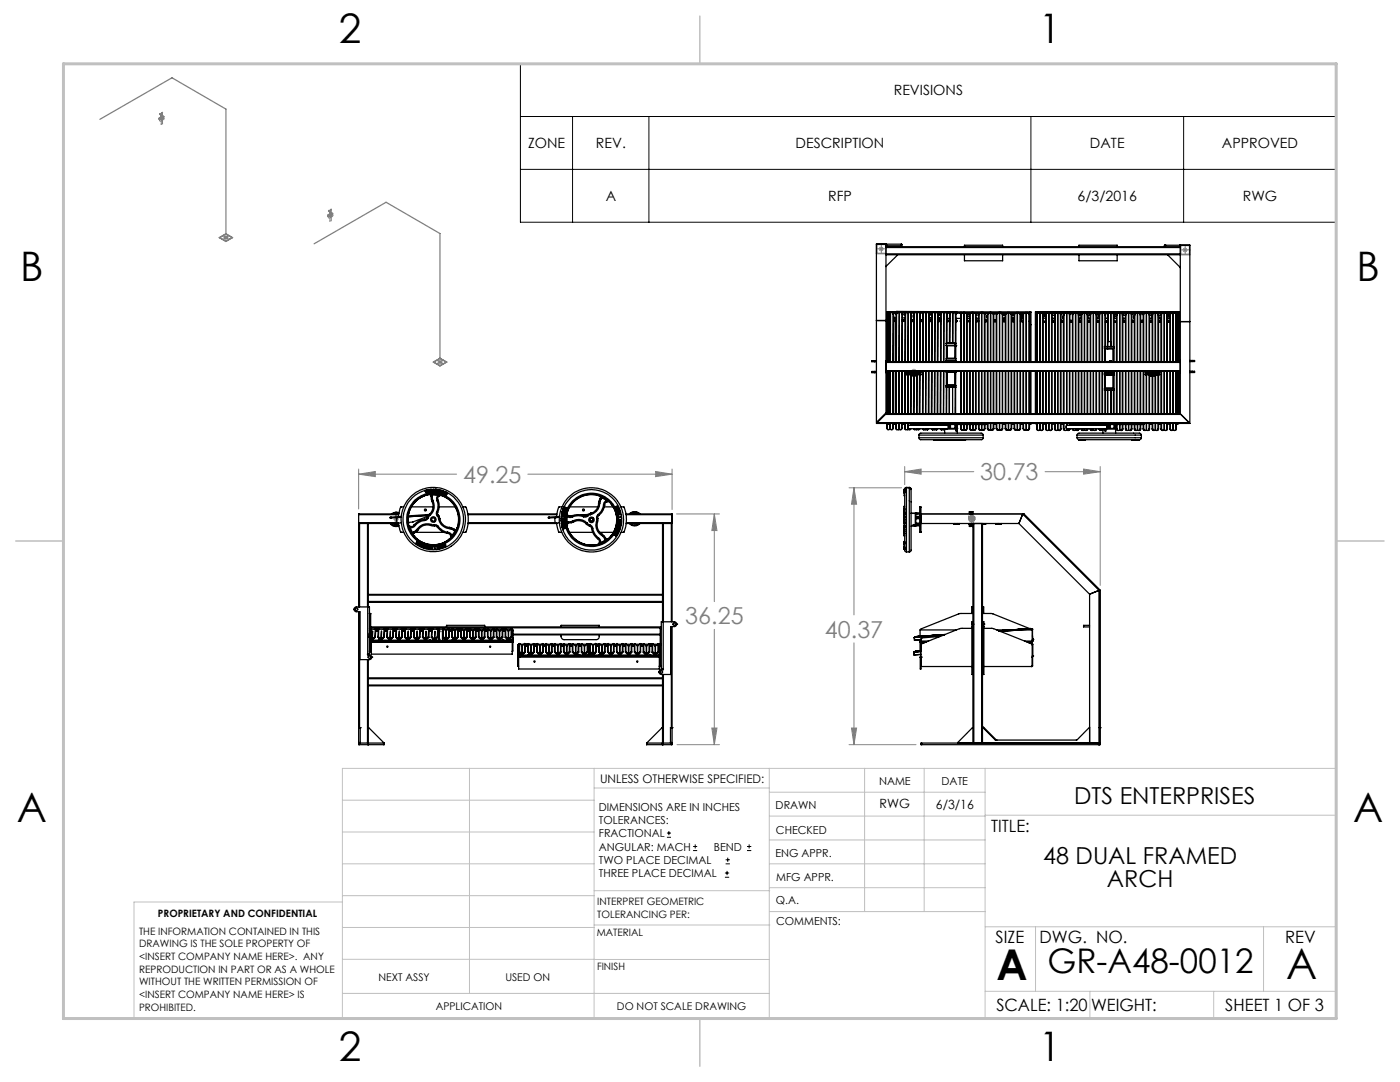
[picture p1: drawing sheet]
<svg xmlns="http://www.w3.org/2000/svg" width="279mm" height="216mm" viewBox="0 0 279 216" stroke-linecap="round" stroke-linejoin="round" font-family="sans-serif">
<defs><g id="words">
<g font-size="8.5">
<text x="198.9" y="195.5">A</text>
<text x="256.7" y="195.4">A</text>
</g>
<g font-size="8.1">
<text x="67.6" y="8.6">2</text>
<text x="207.3" y="8.6">1</text>
<text x="4" y="56.1">B</text>
<text x="270.7" y="56.1">B</text>
<text x="3.3" y="164.1">A</text>
<text x="270" y="164.1">A</text>
<text x="67.6" y="211.8">2</text>
<text x="207.3" y="211.8">1</text>
</g>
<text font-size="6.8" x="209.1" y="194.1">GR-A48-0012</text>
<g font-size="4.7" fill="#808080">
<text x="195.6" y="95.9">30.73</text>
<text x="92.4" y="96.4">49.25</text>
<text x="136.8" y="124.6">36.25</text>
<text x="164.6" y="127.2">40.37</text>
</g>
<g font-size="4.7">
<text x="214.4" y="160.5">DTS ENTERPRISES</text>
<text x="208.2" y="172.5">48 DUAL FRAMED</text>
<text x="220.9" y="177">ARCH</text>
</g>
<g font-size="3.4">
<text x="197.8" y="166">TITLE:</text>
<text x="198.7" y="188.1">SIZE</text>
<text x="207.5" y="188.1">DWG. NO.</text>
<text x="256.5" y="188.2">REV</text>
<text x="198.8" y="201.7">SCALE: 1:20</text>
<text x="217.7" y="201.8">WEIGHT:</text>
<text x="244.5" y="201.7">SHEET 1 OF 3</text>
</g>
<g font-size="2.8">
<text x="178.4" y="19">REVISIONS</text>
<text x="105.4" y="29.6">ZONE</text>
<text x="118.9" y="29.6">REV.</text>
<text x="158.8" y="29.6">DESCRIPTION</text>
<text x="217.5" y="29.6">DATE</text>
<text x="243.9" y="29.6">APPROVED</text>
<text x="120.9" y="40.1">A</text>
<text x="165.3" y="40.1">RFP</text>
<text x="215.1" y="40.1">6/3/2016</text>
<text x="248" y="40.1">RWG</text>
</g>
<g font-size="2.5">
<text x="175.5" y="161.3">RWG</text>
<text x="186.8" y="161.4">6/3/16</text>
</g>
<text font-size="2.4" x="119.8" y="156.2">UNLESS OTHERWISE SPECIFIED:</text>
<g font-size="2.2">
<text x="119.5" y="161.8">DIMENSIONS ARE IN INCHES</text>
<text x="154.8" y="161.4">DRAWN</text>
<text x="175.4" y="156.6">NAME</text>
<text x="187.9" y="156.7">DATE</text>
<text x="119.5" y="164.4">TOLERANCES:</text>
<text x="119.5" y="167.1">FRACTIONAL</text>
<text x="154.9" y="166.3">CHECKED</text>
<text x="119.5" y="169.7">ANGULAR: MACH</text>
<text x="119.5" y="172.4">TWO PLACE DECIMAL</text>
<text x="142.5" y="169.7">BEND</text>
<text x="154.8" y="171">ENG APPR.</text>
<text x="119.5" y="175">THREE PLACE DECIMAL</text>
<text x="154.9" y="175.7">MFG APPR.</text>
<text x="154.9" y="180.4">Q.A.</text>
<text x="154.9" y="184.6">COMMENTS:</text>
</g>
<g font-size="2.1">
<text x="75.5" y="195.7">NEXT ASSY</text>
<text x="100.9" y="195.7">USED ON</text>
<text x="86.9" y="201.5">APPLICATION</text>
<text x="123.1" y="201.6">DO NOT SCALE DRAWING</text>
</g>
<g font-size="2">
<text x="31.5" y="182.9">PROPRIETARY AND CONFIDENTIAL</text>
<text x="119.2" y="180.6">INTERPRET GEOMETRIC</text>
<text x="119.2" y="183.1">TOLERANCING PER:</text>
<text x="27.8" y="186.5">THE INFORMATION CONTAINED IN THIS</text>
<text x="27.8" y="189">DRAWING IS THE SOLE PROPERTY OF</text>
<text x="27.8" y="191.6">&lt;INSERT COMPANY NAME HERE&gt;. ANY</text>
<text x="119.1" y="186.7">MATERIAL</text>
<text x="27.8" y="194.1">REPRODUCTION IN PART OR AS A WHOLE</text>
<text x="27.8" y="196.6">WITHOUT THE WRITTEN PERMISSION OF</text>
<text x="119.1" y="193.5">FINISH</text>
<text x="27.8" y="199.1">&lt;INSERT COMPANY NAME HERE&gt; IS</text>
<text x="27.8" y="201.7">PROHIBITED.</text>
</g>
</g></defs>
<g fill="none" stroke="#000" stroke-width=".2">
<path d="M103.9 12.7h162.8v31.6h-162.8zM103.9 23.2h162.8M103.9 33.8h162.8M114.3 23.2v21.1M129.5 23.2v21.1M205.7 23.2v21.1M236.2 23.2v21.1M133.1 167.1h.8M133.1 166.2h.8M133.5 165.8v.9M138.3 169.7h.8M138.3 168.9h.8"/>
<path d="M138.7 168.5v.8M144.7 175h.8M144.7 174.2h.8M144.8 172.4h.9M144.8 171.6h.9M145.1 173.8v.8M145.2 171.1v.9M149.1 169.7h.8M149.1 168.9h.8M149.5 168.5v.8"/>
</g>
<g fill="none" stroke="#808080" stroke-width=".2">
<path d="M31.9 23.6h1M32.1 23.2l.7 .8M32.4 23.1v1M32.8 23.2l-.7 .8M44.6 47.4h1M44.7 47.1l.7 .7M45.1 46.9v1M45.4 47.1l-.7 .7M65.6 42.9h1M65.7 42.6l.7 .7M66.1 42.4v1M66.4 42.6l-.7 .7"/>
<path d="M175.4 49.7h1M175.5 49.3l.7 .7M175.9 49.2v1M176.2 49.3l-.7 .7M236 49.9h1M236.1 49.5l.8 .7M236.5 49.4v1M236.9 49.5l-.8 .7M87.3 72.2h1M87.5 71.9l.7 .7M87.8 71.8v.9M88.2 71.9l-.7 .7"/>
<path d="M181.9 74.1h1M182 73.7l.7 .7M182.4 73.6v1M182.7 73.7l-.7 .7M71.6 94.6l3.3-.5v1zM71.6 93.6v8M71.6 94.6h19.5M105.3 94.6h28.8M130.8 94.1l3.3 .5-3.3 .5zM134.1 93.6v8.1M169.4 97.3h10.5M170.4 97.3l.6 3.3h-1.1z"/>
<path d="M170.4 97.3v25.4M180.6 94.1l3.2-.5v1zM180.6 93.1v3.6M180.6 94.1h13.7M208.6 94.1h11M216.3 93.6l3.3 .5-3.3 .5zM219.6 93.1v23.7M78.5 103.6h1.1M78.7 103.3l.7 .7M79.1 103.2v.9M79.4 103.3l-.7 .7M135 102.6h8.6"/>
<path d="M142.6 102.6l.5 3.3h-1zM142.6 102.6v17.5M193.7 103.6h1M193.7 103.5h1M193.8 103.2l.7 .7M193.8 103.3l.7 .7M194.2 103v1.1M194.5 103.2l-.7 .7M194.5 103.3l-.7 .7M142.6 125.6v23M170.4 128.3v20.3M135.1 148.6h8.5"/>
<path d="M142.1 145.3h1l-.5 3.3zM169.4 148.6h13.4M169.9 145.3h1.1l-.6 3.3z"/>
</g>
<g fill="none" stroke="#808080" stroke-width=".25">
<path d="M19.9 23.8l14.4-8.3 10.8 6.3v24.8M31.8 23.8h.1M31.8 23.7h.1M31.9 22.7l.2 .1 .3-.4-.2 .5v.4l.3-.2v.3l-.7 .4v-.3l.3-.1v-.5zM32.5 23.4h.1M32.5 23.2h.1M43.7 47.4l1.4-.8 1.3 .8-1.3 .8zM43.9 47.4l1.2-.7 1.2 .7-1.2 .7zM62.7 48.6l14.3-8.2 10.8 6.2v24.9M65.5 43.1h.1M65.5 43h.1M65.6 42.1h.2l.3-.3-.2 .9 .3-.2v.2l-.7 .4v-.2l.3-.2v-.4z"/>
<path d="M66.2 42.7h.1M66.2 42.6h.1M174.9 48.7h1.9v1.9h-1.9zM175 48.8h1.7v1.8h-1.7zM235.5 48.9h2v1.9h-2zM235.7 49h1.7v1.7h-1.7zM86.5 72.2l1.3-.7 1.4 .7-1.4 .8zM86.6 72.2l1.2-.7 1.3 .7-1.3 .8zM182.4 74.4v.1M182.4 75h.1M182.4 73.9h.1M182.4 74.8h.1"/>
<path d="M182.4 74.4h.1M182.4 74.1h.1M182.4 74.5h.1M182.4 73.9v1.1M79 102.4h.1M79 102.2h.1M79 102.2l.1 1M79.1 103.5h.1M79.1 103.4h.1M79.1 103.2h.1M79.1 103.3h.1M79.1 103.2v.3"/>
<path d="M183.8 102.6h20.5l15.3 15.2v30.5M193.3 103.2h.4v-.7l-.2-.3h.1l.2 .2 .4-.2-.3 .3v.7h.4M193.3 103.3h.1M193.3 103.2h.1M193.3 103.4h.1M193.3 103.4h1M193.7 102.6l-.2-.3v-.2l.3 .2 .4-.2v.2l-.3 .3M193.7 103h-.4v.5h1v-.5h-.4M194.3 103.3h.1M194.3 103.2h.1M194.3 103.4h.1M204.1 102.6l15.3 15.2v30.5"/>
</g>
<g fill="none" stroke="#808080" stroke-width=".2" stroke-dasharray="15.2 1.3 1.3 1.3" stroke-linecap="butt">
<path d="M31.8 23.8l.1-.2a.34 .34 0 0 1 .5-.3 .34 .34 0 0 1 0 .6l-.2 .2a.25 .25 0 0 1-.3 0 .25 .25 0 0 1-.1-.3M32 23.8l.3-.2-.1 .3h-.1l-.1-.1M32.1 23.8l.2-.2-.1 .3-.1-.1M32.1 22.7l.1-.1-.1 .1M32.1 24.8l.1-.1-.1 .1M65.5 43.1l.1-.1a.34 .34 0 0 1 .5-.4 .34 .34 0 0 1 0 .6l-.2 .2a.25 .25 0 0 1-.3 .1 .25 .25 0 0 1-.1-.4M65.7 43.1l.3-.2-.1 .3-.2-.1M65.7 43.1l.2-.2v.3l-.2-.1M65.8 42h.1h-.1M65.8 44.1l.1-.1-.1 .1M182.4 74.5v-.1v.1M182.4 74.9v-1v1"/>
<path d="M182.4 74.6v-.4v.4M182.4 74.6v-.3v.3M79.1 102.3v.1v-.1M79.1 103.5v-.4v1v-.6M79.1 103.6v-.2v.4v-.2M79.1 103.6v-.1v.3v-.2M79.1 104.9v.1v-.1M193.4 103.3a.5 .5 0 0 1 .8-.2 .5 .5 0 0 1-.2 .9 .5 .5 0 0 1-.7-.6l.1-.1M193.4 103.5a.5 .5 0 0 1 .8-.2 .5 .5 0 0 1-.2 .8 .5 .5 0 0 1-.7-.5l.1-.1M193.7 103.4a.21 .21 0 0 1 .3-.1 .21 .21 0 0 1-.1 .4 .21 .21 0 0 1-.3-.2l.1-.1M193.7 103.6a.21 .21 0 0 1 .3-.1 .21 .21 0 0 1-.1 .3 .21 .21 0 0 1-.3-.2h.1M193.7 103.4a.16 .16 0 0 1 .2 0 .16 .16 0 0 1 0 .2 .16 .16 0 0 1-.2-.1v-.1"/>
<path d="M193.7 103.6a.16 .16 0 0 1 .2-.1 .16 .16 0 0 1 0 .3 .16 .16 0 0 1-.2-.2M193.8 102.2h.1h-.1M193.8 104.7l.1 .1-.1-.1M193.8 102.3l.1 .1-.1-.1M193.8 104.9h.1h-.1"/>
</g>
<g fill="none" stroke="#c0c0c0" stroke-width=".2">
<path d="M68.3 159.7h50.3M93.7 153.3v44.9M118.6 153.3v49.9M118.6 157.2h34.9M153.5 153.3v49.9M153.5 158.1h43.1M172.5 153.3v28.6M184.4 153.3v28.6M196.6 153.3v49.9M68.3 180h-41.6v23.2h240v-49.9h-198.4v49.9M68.3 178.7h50.3M68.3 172.4h50.3"/>
<path d="M68.3 166h50.3M118.6 177.7h35M153.5 167.6h43.1M153.5 162.8h43.1M153.5 172.4h43.1M153.5 177.1h43.1M196.6 162.7h70.1M68.3 198.2h85.2M68.3 191.4l85.2 .1M68.3 185.1h50.3M118.6 184.6h35M153.6 181.9h43"/>
<path d="M196.6 197.8h70.1M196.6 184.9h70.1M206.7 184.9v12.9M217.5 197.8v5.4M242.2 197.8v5.4M252.2 184.9v12.9"/>
</g>
<path d="M139.7 3.2v9.5M3.1 107.9h9.6M266.7 107.9h9.5M139.7 203.2v9.6" fill="none" stroke="#c0c0c0" stroke-width=".3"/>
<path d="M12.7 12.7h254v190.5h-254z" fill="none" stroke="#c0c0c0" stroke-width=".6"/>
<g fill="none" stroke="#808080" stroke-width=".2" stroke-dasharray="15.2 1.3 1.3 1.3">
<path d="M32.2 22.8v1.9M32.4 22.4v2.4M32.5 23.5l-.7 .4M44.5 47h-.1M44.5 47.8h-.1M45.7 47.8h.1M45.7 47.8l-1.2-.8M45.7 47l-1.2 .8M45.8 47h-.1M65.9 42.1v1.9M66.1 41.7v2.4M66.2 42.8l-.7 .5"/>
<path d="M175 49.6h-.1M175.9 48.7v.1M175.9 48.8v1.7M175.9 50.5v.1M176.8 49.6h.1M176.8 49.6h-1.8M235.7 49.9h-.1M236.5 48.9v.1M236.5 49v1.7M236.5 50.7v.1M237.4 49.9h.1M237.4 49.9h-1.7"/>
<path d="M87.2 71.9v-.1M87.2 72.6h.1M88.5 72.6h.1M88.5 72.6l-1.3-.7M88.5 71.9l-1.3 .7M88.5 71.8v.1M182.4 74.1h.1M182.4 74.4h.1M182.4 73.9v1M79.1 102.2v2.9M79.1 102.4v2.4M79.1 103.6h.1"/>
<path d="M193.8 102.3v2.4M193.8 102.4v2.4M194.2 102.1v2.8M194.2 102.2v2.9M194.4 103.5h-1.1M194.4 103.6h-1.1"/>
</g>
<path d="M142.6 102.6l.5 3.3h-1zM142.1 145.3h1l-.5 3.3zM71.6 94.6l3.3-.5v1zM130.8 94.1l3.3 .5-3.3 .5zM180.6 94.1l3.2-.5v1zM216.3 93.6l3.3 .5-3.3 .5zM170.4 97.3l.6 3.3h-1.1zM169.9 145.3h1.1l-.6 3.3z" fill="#808080"/>
<g fill="none" stroke="#000" stroke-width=".25">
<path d="M176.8 49h.1M176.8 48.7h.1M176.8 48.7h-1.9v35.6l1.9-1.9M176.8 48.7v33.9M176.8 49.2h58.7M176.8 49.4h58.7M176.8 50.7h58.7M176.8 50.8h58.7M176.9 48.7v.3M176.9 49h3M176.9 48.7h3M179.2 50.8l-2.4 2.4"/>
<path d="M179.9 48.7v.3M179.9 48.7l.1 .5M192.5 49.2v-.3h7.6v.3M192.5 50.8v1.2h7.6v-1.2M215.3 49.2v-.3h7.7v.3M215.3 50.8v1.2h7.7v-1.2M232.5 48.9h.1M232.5 48.9l-.1 .3M232.5 48.9v.3M232.5 48.9h2.9M233 50.8l2.5 2.6M235.4 48.9h.1"/>
<path d="M235.4 48.9v.3M235.5 48.9h2v35.6M235.5 48.9v33.7M174.5 72h-.5v.2h.5M174.5 74.1h-.5v.3h.5M174.5 72h.4M174.5 72v.2M174.5 74.1v.3M174.5 72.2h.4M174.5 74.4h.4M174.5 74.1h.4M174.9 64h1.9"/>
<path d="M176.8 74.3l.3-.2v2.4M176.8 74.1h58.7M176.8 72.2h58.7M176.8 74.4h.2M176.8 72.3h58.7M176.8 74h58.7M177 62.3h.1M177 64h.1M177 74.2v8.4M177.1 70.6v1.6l-.3-.2h.2M177.1 70.1v.5M177.1 76.5v.4"/>
<path d="M177.1 62.4h.1M177.1 62.4v.2M177.1 62.4l-.1-.2h28.6v.2h-24.7l-.2 .3M177.1 63.9v.2M177.1 62.7h.1M177.1 70.6h.2M177.1 70.1h.2M177.1 76.5h.2M177.1 62.6v7.5M177.1 76.9v5.7M177.1 76.9h.2M177.1 62.7l-.1 9.4"/>
<path d="M177.1 62.6h.1M177.1 62.3h.4M177.1 62.3v.1M177.2 62.6h.1M177.3 70.1v.5M177.3 76.5v.4M177.3 62.5v.1M177.3 62.6v7.5M177.3 70.6v1.6M177.3 74.1v2.4M177.3 76.9v5.7M177.4 62.7v9.5"/>
<path d="M177.4 74.1v8.5M177.5 62.2v.2h.6M177.6 74.1v8.5M177.7 62.4l-.1 9.8M177.7 74.1v8.5M177.7 62.4v9.8M178 62.3l.2 .4M178.2 62.4h.8M178.2 74.1v8.5M178.2 62.4l.1 .3M178.2 62.7h.1M178.2 62.7v9.5"/>
<path d="M178.3 62.4h.6M178.3 74.1v8.5M178.3 63.2l.4 .3M178.3 64h.5M178.3 63.9h.5M178.3 64.1h.5M178.3 62.7v9.5M178.7 63.5v.4M178.7 64.1v8.1M178.7 74.1v8.5M178.7 63.5h.1M178.8 74.1v8.5"/>
<path d="M178.8 62.7h.1M178.8 62.7v9.5M178.9 62.2h.1M178.9 62.4h.1M178.9 62.2h10.2M178.9 74.1v8.5M178.9 62.7v9.5M179 62.4l-.2 .3M179.1 62.3l-.2 .4M179.1 62.4h.7M179.4 74.1v8.5M179.5 74.1l-.1 8.5"/>
<path d="M179.5 62.4l-.1 9.8M179.5 62.4v9.8M179.8 62.3l.2 .4M180 74.1v8.5M180 62.7h.1M180 62.7v9.5M180.1 62.4h.6M180.1 74.1l-.1 8.5M180.1 64h.5M180.1 63.9h.5M180.1 64.1h.5M180.1 63.4h.5"/>
<path d="M180.1 62.8h.5M180.1 62.7v9.5M180.1 63.8h.5M180.6 74.1v8.5M180.6 62.7h.1M180.6 62.7v9.5M180.7 74.1v8.5M180.7 62.4l-.1 .3M180.7 62.7v9.5M180.8 62.4h-.8l.1 .3M180.9 74.6v.2h2.9v-.2M180.9 74.6h2.9"/>
<path d="M180.9 74.3h2.9M180.9 74.1v.2M180.9 74.3l.3 .1M181.2 74.4v.1M181.2 74.4h2.4M181.2 74.5h2.4M181.2 74.5l-.3 .1M181.2 62.4v9.8M181.3 62.4v9.8M181.6 62.3l.2 .4M181.8 62.4l.1 .3M181.8 74.8l-.1 7.8"/>
<path d="M181.8 62.7h.1M181.8 62.7v9.5M181.8 62.4h.7M181.9 74.8l-.1 7.8M181.9 74.9h.1M181.9 74.9h1M181.9 74.8v.1M181.9 64.2h.5M181.9 64h.5M181.9 63.9h.5M181.9 62.7v9.5M181.9 63.8h.5"/>
<path d="M181.9 74.9h.9M182.4 75l-.1 7.6M182.4 62.8l-.2 .2 .2 .4M182.4 62.7h.1M182.4 62.7v9.5M182.5 75l-.1 7.6M182.5 62.7v9.5M182.5 62.4l-.1 .3M182.6 62.4l-.1 .3M182.8 74.9h.1M182.9 74.9h.1M182.9 74.8v.1"/>
<path d="M182.9 74.9h-.1M183 74.8v7.8M183 62.4v9.8l.1-9.8M183.3 62.3l.3 .4M183.5 74.8v7.8M183.6 62.4l.1 .3M183.6 62.7h.1M183.6 62.7v9.5M183.6 74.4v.1M183.6 74.5l.2 .1M183.6 62.4h.6M183.6 74.8v7.8"/>
<path d="M183.7 64.2h.5M183.7 64h.5M183.7 63.9h.5M183.7 62.7l-.1 9.5M183.7 63.8h.5M183.8 74.1v.2M183.8 74.3l-.2 .1M184.1 74.1v8.5M184.2 62.7h.1M184.2 62.7l-.1 9.5M184.2 74.1v8.5M184.3 62.7l-.1 9.5"/>
<path d="M184.3 62.4l-.1 .3M184.4 62.4l-.1 .3M184.7 72.2l.1-9.8v9.8M184.8 74.1l-.1 8.5M185.2 62.4l.1 .3M185.3 62.4l.2 .3M185.3 74.1v8.5M185.3 62.7v9.5M185.4 62.5h.6M185.4 74.1v8.5M185.4 64.2h.5M185.4 64h.5"/>
<path d="M185.4 63.9h.5M185.4 63.8h.5M185.5 62.8l.4 .2M185.5 62.7h-.2M185.5 62.7l-.1 9.5M185.9 74.1v8.5M185.9 63.3l-.2 .1h-.3M185.9 62.7h.2M185.9 62.7v9.5M186 74.1v8.5M186.1 62.7l-.1 9.5M186.1 62.4l-.2 .3"/>
<path d="M186.2 62.4l-.1 .3M186.5 74.1v8.5M186.5 62.4v9.8M186.6 74.1l-.1 8.5M186.6 62.4v9.8M187 62.4l.1 .3M187.1 62.4l.1 .3M187.1 74.1l-.1 8.5M187.1 62.7h.1M187.1 62.7v9.5M187.2 62.5h.6M187.2 74.1l-.1 8.5"/>
<path d="M187.2 64.2h.5M187.2 64l.5 .1M187.2 63.9h.5M187.2 62.7v9.5M187.2 63.8h.5M187.7 74.1l-.1 8.5M187.7 62.8a.35 .35 0 0 0-.5 .3 .35 .35 0 0 0 .5 .4M187.7 62.7v9.5M187.7 62.7h.1M187.8 74.1l-.1 8.5M187.8 62.7v9.5M187.9 62.4l-.2 .3"/>
<path d="M188 62.4l-.2 .3M188.3 74.1v8.5v-8.5M188.4 62.4l-.1 9.8M188.7 62.4l.2 .3M188.8 74.2l.1 .1M188.8 77.2l1.9 .1M188.8 68.9h.1M188.8 71.9l.1 .1M188.8 76.9h1.9M188.8 62.4l.2 .3M188.8 74.2h1.9M188.8 77.2h1.9"/>
<path d="M188.8 68.5h1.9M188.8 68.9h1.9M188.8 71.9h1.9M188.8 68.5v.4M188.8 71.6v.3M188.8 74.1v.1M188.8 76.9v.3M188.9 68.5h-.1M188.9 74.3h1.8M188.9 68.5h1.8M188.9 68.9h1.8M188.9 72h1.8"/>
<path d="M188.9 74.2l-.1 8.4M188.9 68.9v2.7M188.9 72v.2M188.9 62.7h.1M188.9 62.7v5.8M188.9 62.5h.6M188.9 77.3v5.3M188.9 74.3v2.5M189 74.3h.1M189 68.9h.1M189 76.8h1.6M189 71.5h1.6"/>
<path d="M189 76.8l-.2 .1M189 62.7v5.8M189 71.5l-.2 .1M189 64.2h.5M189 64.1h.5M189 63.9h.5M189 68.9l-.1 2.6M189 63.8h.1M189 74.3h1.6M189 69h1.6M189 69v2.5M189 74.3v2.5"/>
<path d="M189.1 63.9h.1M189.1 62.2h.1M189.1 63.8v.1M189.1 63.5h.4M189.1 62.5v1.3M189.4 77.3v5.3M189.5 72v.2M189.5 77.3v5.3M189.5 62.7v5.8v-.1h.6M189.5 62.7h.1M189.6 62.7v5.7M189.7 62.4l-.2 .3"/>
<path d="M189.8 62.4l-.2 .3M190.1 62.4v6.1M190.1 72v.2M190.1 77.3v5.3M190.2 62.4l-.1 6.1M190.3 74.1h.2M190.5 62.4l.2 .3M190.6 74.3v.1M190.6 68.6h.1l-.1 .3zM190.6 74.3h.1M190.6 74.3v2.5M190.6 69v.1"/>
<path d="M190.6 69.1h.1M190.6 62.4l.2 .3M190.6 74.4h.1M190.6 69.1v2.4M190.6 74.4v2.4M190.6 68.9v.1M190.6 71.5l.1 .1h-1.9M190.6 76.8l.1 .1M190.6 72v.2M190.6 77.3v5.3M190.7 62.7h.1M190.7 62.7v5.8"/>
<path d="M190.7 68.9l-.1 2.6M190.7 62.5h.1M190.7 77.3v5.3M190.7 74.2v.1M190.7 77.2v.1M190.7 68.9h.1M190.7 71.9v.1M190.7 68.5v3.7M190.7 74.1v.1M190.7 76.9v.3M190.7 74.3v2.6M190.8 62.2h.1"/>
<path d="M190.8 62.5h.2M190.8 64.1h.2M190.8 64.1h.1M190.8 63.9h.1M190.8 63.9l.2 .1v.2h-.2M190.8 64.2h.1M190.8 63.5h.9M190.8 62.4v.1M190.8 64.1v.1M190.8 62.7l-.1 5.8M191 62.4v.1M191 62.4h.7"/>
<path d="M191.7 62.4h.1M191.7 62.4l.1 .1M191.7 64.1h.1M191.7 64v.2M191.7 62.7h.1M191.7 62.7v9.5M191.7 74.1v8.5M191.8 62.4v.1M191.8 62.4h.3M191.8 62.7v9.5M191.8 74.1v8.5M192.1 62.4l-.3 .3"/>
<path d="M192.3 62.4h-.4l-.2 .3M192.3 62.4h.1M192.3 62.4h-.3M192.3 62.4h-.2M192.3 62.4v9.8M192.3 74.1v8.5M192.4 62.4v9.8M192.4 74.1v8.5M192.4 62.4h.3M192.4 62.4h.4M192.7 62.4l.2 .3M192.7 62.4h1.1"/>
<path d="M192.8 62.4h.1M192.8 62.4l.2 .3M192.9 62.7h.1M192.9 62.7v9.5M192.9 74.1v8.5M192.9 62.5h.7M193 63.5h.5M193 64h.5M193 64.1h.5M193 64.2h.5M193 62.7v9.5M193 74.1v8.5"/>
<path d="M193 62.7h.2v.5h-.2zM193.5 62.7h.1M193.5 62.7v9.5M193.5 74.1v8.5M193.6 62.5h.1M193.6 62.7v9.5M193.6 74.1v8.5M193.8 62.4l-.2 .3M194.1 62.4h-.5l-.1 .3M194.1 62.4h.1M194.1 62.4h-.3M194.1 62.4v9.8"/>
<path d="M194.1 74.1v8.5M194.2 62.4v9.8M194.2 74.1v8.5M194.2 62.4h.4M194.2 62.4h.3M194.5 62.4h.1M194.6 62.4l.2 .3M194.7 62.7l-.2-.3h1.1l-.2 .3M194.7 62.7h.1M194.7 62.7v9.5M194.7 74.1v8.5M194.7 62.5h.6"/>
<path d="M194.8 63.5h.5M194.8 64h.5M194.8 64.1h.5M194.8 64.2h.5M194.8 62.9h.5M194.8 62.7v9.5M194.8 74.1v8.5M194.8 63.9h.5M195.3 62.7h.1M195.3 62.7v9.5M195.3 74.1v8.5M195.4 62.7v9.5"/>
<path d="M195.4 74.1v8.5M195.5 62.4l-.2 .3M195.8 62.4h-.3M195.9 62.4h.1M195.9 62.4h-.4M195.9 62.4v9.8M195.9 74.1v8.5M195.9 62.4h.4M196 62.4h.1M196 62.4h.3M196.3 62.4l.2 .3M196.3 62.4h1.1"/>
<path d="M196.3 62.4h.1M196.3 62.4l.3 .3M196.5 62.7h.1M196.5 62.7v9.5M196.5 74.1v8.5M196.5 62.5h.6M196.6 64h.5M196.6 64.1h.5M196.6 64.2h.5M196.6 62.7v9.5M196.6 74.1v8.5M196.6 63.9h.5"/>
<path d="M197.1 62.9l-.2 .2 .2 .4M197.1 62.7h.1M197.1 62.7v9.5M197.1 74.1v8.5M197.2 62.7v9.5M197.2 74.1v8.5M197.4 62.4l-.2 .3M197.6 62.4h.1M197.6 62.4h-.4l-.1 .3M197.7 62.4h.1M197.7 62.4h-.3M197.7 62.4v9.8"/>
<path d="M197.7 74.1v8.5M197.7 62.4h.5l.1 .3M197.8 62.4h.3M198.1 62.4h.1M198.2 62.7l-.2-.3h1.2l-.3 .3M198.2 62.7h.1M198.2 62.7v9.5M198.2 74.1v8.5M198.3 62.5h.6M198.3 64h.5M198.3 64.1h.5M198.3 64.2h.5"/>
<path d="M198.3 62.7v9.5M198.3 74.1v8.5M198.3 63.9h.5M198.8 62.7h.1M198.8 62.7v9.5M198.8 74.1v8.5M198.9 62.7v9.5M198.9 74.1v8.5M199.4 62.4h.1M199.5 62.4h-.5l-.2 .3M199.5 62.4h.1M199.5 62.4v9.8"/>
<path d="M199.5 74.1v8.5M199.5 62.4h.4M199.6 62.4h.1M199.9 62.4h.1M199.9 62.4l.2 .3M200 62.7l-.2-.3h1.1l-.2 .3M200 62.7h.1M200 62.7v9.5M200 74.1v8.5M200.1 62.5h.6M200.1 62.9h.3l.2 .1M200.1 62.7v9.5"/>
<path d="M200.1 74.1v8.5M200.1 64h.5M200.1 64.1h.5M200.1 64.2h.5M200.1 63.9h.5M200.6 63.3l-.2 .2h-.3M200.6 62.7h.1M200.6 62.7v9.5M200.6 74.1v8.5M200.7 62.7v9.5M200.7 74.1v8.5M200.8 62.4h.1"/>
<path d="M200.8 62.4l-.2 .3M201.2 62.4h-.4M201.2 62.4h.1M201.2 62.4v9.8M201.2 74.1v8.5M201.3 62.4h.3M201.3 62.4v9.8M201.3 74.1v8.5M201.4 62.4h.3M201.6 62.4l.2 .3M201.6 62.4h1.1M201.6 62.4l.3 .3"/>
<path d="M201.7 62.4h.1M201.8 62.7h.1M201.8 62.7v9.5M201.8 74.1v8.5M201.8 62.5h.7M201.9 64h.5M201.9 64.1h.5M201.9 64.2h.5M201.9 62.7v9.5M201.9 74.1v8.5M201.9 63.9h.5M202.4 62.9a.35 .35 0 0 0-.5 .3 .35 .35 0 0 0 .5 .3"/>
<path d="M202.4 62.7h.1M202.4 62.7v9.5M202.4 74.1v8.5M202.5 62.7v9.5M202.5 74.1v8.5M202.6 62.4l-.2 .3M202.6 62.4h.1M202.7 62.4l-.2 .3M202.9 62.4h-.3M203 62.4h.1M203 62.4h-.3M203 62.4v9.8"/>
<path d="M203 74.1v8.5M203.1 62.4h.3M203.1 62.4v9.8M203.1 74.1v8.5M203.4 62.4h.1M203.4 62.4l.3 .3M203.6 62.7l-.3-.3h1.2l-.2 .3M203.6 62.7h.1M203.6 62.7v9.5M203.6 74.1v8.5M203.6 62.5h.6M203.7 64h.5"/>
<path d="M203.7 64.1h.5M203.7 64.2h.5M203.7 62.7v9.5M203.7 74.1v8.5M203.7 63.9h.1M203.7 64h.1M203.7 63.9v.1M203.7 63.5h.5M203.7 62.5v1.4M203.8 62.7h.2v.5h-.2zM204.2 62.7h.1M204.2 62.7v9.5"/>
<path d="M204.2 74.1v8.5M204.3 62.7v9.5M204.3 74.1v8.5M204.4 62.4h.1M204.4 62.4l-.2 .3M204.8 62.4h.1M204.8 62.4h-.4M204.8 62.4v9.8M204.8 74.1v8.5M204.8 62.4h.4M204.9 62.4h.4l.2 .3M205.2 62.4h.1"/>
<path d="M205.4 62.7h.1M205.4 62.7v9.5M205.4 74.1v8.5M205.4 62.5h.1M205.5 62.5h.1M205.5 64.1h.1M205.5 64h.1M205.5 64.2h.1M205.5 62.4h-.4l.3 .3M205.5 62.4v.1M205.5 62.7v9.5M205.5 74.1v8.5"/>
<path d="M205.5 62.5v1.5M205.5 64.2v8M205.6 62.3h.1M205.6 62.3v9.9M205.6 62.3h.1v9.9M205.6 62.4h-.1M205.6 64.8h.1M205.6 74.1v8.5M205.7 74.1v8.5M206.7 62.2h.1M206.7 62.2l28.4 .1M206.7 62.2v10"/>
<path d="M206.7 74.1v8.5M206.7 64.8h.1M206.8 62.2h.1M206.8 62.2v10M206.8 74.1v8.5M206.8 62.2v.1M206.8 62.5h.2M206.8 64.2h.1M206.8 64.1h.1M206.8 64.3h.1M206.8 62.2l.1 10M206.8 62.3h28.1"/>
<path d="M206.9 62.3h.1M206.9 74.1v8.5M206.9 62.8v9.4M206.9 62.8h.1M207 62.3l-.2 .1M207 62.5l-.2 .1M207 62.5h.5M207 62.8v9.4M207 74.1v8.5M207.2 62.5l-.2 .3M207.4 62.4h.3M207.4 62.4l-.3 .1-.2 .3"/>
<path d="M207.4 62.4l.1 .1M207.5 62.5h.1M207.5 62.5v9.7M207.5 74.1v8.5M207.6 62.5h3.5M207.6 62.5v9.7M207.6 74.1v8.5M207.7 62.4l.3 .1 .2 .3M207.7 62.4l.2 .1M207.7 62.4l-.1 .1M207.9 62.5l.2 .3M207.9 62.5h.1"/>
<path d="M208.1 62.8v9.4M208.1 74.1v8.5M208.1 62.6h.6M208.2 63.5h.5M208.2 64.2h.5M208.2 64.1h.5M208.2 64.3h.5M208.2 62.8h-.1M208.2 62.8v9.4M208.2 74.1v8.5M208.4 62.7h.2v.4h-.2zM208.7 62.8h.1"/>
<path d="M208.7 62.8v9.4M208.7 74.1v8.5M208.7 62.3h.1M208.8 62.8v9.4M208.8 74.1v8.5M209 62.5l-.2 .3M209.2 62.4h.2M209.2 62.4l-.4 .1-.1 .3M209.2 62.4l-.2 .1M209.2 62.4l.1 .1M209.3 62.5h.1M209.3 62.5v9.7"/>
<path d="M209.3 74.1v8.5M209.4 62.4l.3 .1M209.4 62.4l-.1 .1M209.6 62.5l.3 .3M209.7 62.5h.1M209.7 62.5l.2 .3M209.9 62.8v9.4M209.9 74.1v8.5M209.9 62.6h.6M209.9 63.5h.6M209.9 64.2h.6M209.9 64.1h.6"/>
<path d="M209.9 64.3h.6M209.9 63.6h.6M209.9 62.9h.6M209.9 63.9h.6M209.9 62.8h.1M210.5 62.8h.1M210.5 62.8v9.4M210.5 74.1v8.5M210.6 62.8v9.4M210.6 74.1v8.5M210.8 62.5l-.2 .3M211 62.4h.2"/>
<path d="M211 62.4l-.4 .1-.1 .3M211 62.4l.1 .1M211.1 62.5h.1M211.1 62.5v9.7M211.1 74.1v8.5M211.1 62.5h3.5M211.2 62.4l.4 .1 .1 .3M211.2 62.4l.3 .1M211.2 62.4l-.1 .1M211.4 62.5l.2 .3M211.5 62.5h.1M211.6 62.8v9.4"/>
<path d="M211.6 74.1v8.5M211.7 62.6h.6M211.7 64.2h.5M211.7 64.1h.5M211.7 64.3h.5M211.7 63.9h.5M211.7 62.8h-.1M211.7 62.8v9.4M211.7 74.1v8.5M212.1 63.5h.1M212.2 63l-.1 .1 .1 .5M212.2 62.8h.1"/>
<path d="M212.2 62.8v9.4M212.2 74.1v8.5M212.3 62.8v9.4M212.3 74.1v8.5M212.5 62.5l-.2 .3M212.8 62.4h.2M212.8 62.4l-.4 .1-.2 .3M212.8 62.4l.1 .1M212.9 62.5h.1M212.9 62.5v9.7M212.9 74.1v8.5M213 62.4l.3 .1"/>
<path d="M213 62.4l-.1 .1M213.2 62.5l.2 .3M213.3 62.5h.1M213.3 62.5l.2 .3M213.4 62.8v9.4M213.4 74.1v8.5M213.5 62.6h.6M213.5 64.2h.5M213.5 64.1h.5M213.5 64.3h.5M213.5 63.9h.5M213.5 62.8h-.1"/>
<path d="M213.5 62.8v9.4M213.5 74.1v8.5M214 62.8h.1M214 62.8v9.4M214 74.1v8.5M214.1 62.8v9.4M214.1 74.1v8.5M214.3 62.5l-.2 .3M214.5 62.4h.3M214.5 62.4l-.3 .1-.2 .3M214.5 62.4l.1 .1M214.6 62.5h.1"/>
<path d="M214.6 62.5v9.7M214.6 74.1v8.5M214.7 62.5h1.4l-.2 .3M214.7 62.5v9.7M214.7 74.1v8.5M214.8 62.4l.3 .1M214.8 62.4l-.1 .1M215 62.5l.2 .3M215.1 62.5h.1M215.1 62.5l.2 .3M215.2 62.8v9.4M215.2 74.1v8.5"/>
<path d="M215.2 62.6h.7M215.3 62.9l.5 .2M215.3 63.5h.5M215.3 64.2h.5M215.3 64.1h.5M215.3 64.3h.5M215.3 63.9h.5M215.3 62.8h-.1M215.3 62.8v9.4M215.3 74.1v8.5M215.8 63.4l-.5 .2M215.8 62.8h.1"/>
<path d="M215.8 62.8v9.4M215.8 74.1v8.5M215.9 62.8v9.4M215.9 74.1v8.5M216 62.5l-.2 .3M216 62.5h.1M216.4 62.4h.2h-.1M216.4 62.4h.1M216.4 62.4l-.4 .1M216.4 62.4v9.8M216.4 74.1v8.5M216.5 62.4l.4 .1"/>
<path d="M216.5 62.4v9.8M216.5 74.1v8.5M216.9 62.5h.1M216.9 62.5l.2 .3M217 62.8l-.3-.3h1.2l-.2 .3M217 62.8h.1M217 62.8v9.4M217 74.1v8.5M217 62.6h.6M217.1 64.2h.5M217.1 64.1h.5M217.1 64.3h.5"/>
<path d="M217.1 63.9h.5M217.1 62.8v9.4M217.1 74.1v8.5M217.2 63.5h.4M217.6 62.9a.37 .37 0 0 0-.4 .1 .37 .37 0 0 0-.1 .4l.5 .2M217.6 62.8h.1M217.6 62.8v9.4M217.6 74.1v8.5M217.7 62.8v9.4M217.7 74.1v8.5M217.8 62.5h.1M217.8 62.5l-.2 .3"/>
<path d="M218.1 62.4h.2zM218.2 62.4h.1M218.2 62.4l-.4 .1M218.2 62.4v9.8M218.2 74.1v8.5M218.2 62.4l.4 .1M218.6 62.5h.1M218.6 62.5l.2 .3M218.8 62.8h.1M218.8 62.8v9.4M218.8 74.1v8.5M218.8 62.6h.6"/>
<path d="M218.8 64.2h.6M218.8 64.1h.6M218.8 64.3h.6M218.8 63.9h.1M218.9 62.3h.1M218.9 64.1h.1M218.9 63.9v.2M218.9 63.5h.5M218.9 62.6v1.3M219.4 63.1h-.2v-.4h.2v9.5M219.4 74.1v8.5M219.5 62.8v9.4"/>
<path d="M219.5 74.1v8.5M219.6 62.5h.1M219.6 62.5l-.2 .1 .1 .2M219.7 62.5l-.2 .3M219.7 62.5h-1.2l.3 .3M219.9 62.4h.2M219.9 62.4h.1M219.9 62.4l-.3 .1M220 62.4h.1M220 62.4l-.3 .1M220 62.4v9.8M220 74.1v8.5"/>
<path d="M220 62.4l.3 .1M220.1 62.4l.3 .1M220.3 62.5l.2 .3M220.3 62.5h.3M220.4 74.8l.1 .1M220.4 74.4h.1M220.4 77.9h.1M220.4 72.2h.1M220.4 74.5l.1 .3zM220.4 69.5h1.9l-.1 .1h-1.6M220.4 62.5h.1M220.4 62.5l.2 .3"/>
<path d="M220.4 69.2v.3M220.4 74.4v.4M220.4 77.5v.4M220.4 69.5l.2 .1M220.4 77.5h.1M220.5 74.9l1.8-.1zM220.5 74.4h1.8zM220.5 77.9h1.8zM220.5 62.8h.1M220.5 62.8v6.3M220.5 69.6v2.6M220.5 74.1v.3"/>
<path d="M220.5 74.9v2.5M220.5 77.9v4.7M220.6 74.9h.1M220.6 72.1v.1M220.6 77.4h.1M220.6 74.9h1.5M220.6 72.1h.9M220.6 77.4l-.2 .1M220.6 69.6v2.5M220.6 74.9v2.5M220.6 62.6h.1M220.6 77.4h1.6l.1 .1h-1.8"/>
<path d="M220.6 62.5h.2M220.6 62.3h.2v.3h-.2M220.6 64.2h.2M220.6 64.2h.1M220.6 64.1h.1M220.6 64.1h.2v.2h-.2M220.6 64.3h.1M220.6 63.5h.5M220.6 62.5v.1M220.6 62.8v6.3M220.6 74.1v.3M220.6 77.9v4.7"/>
<path d="M220.8 62.4h.2M221 62.5h.1M221 64.2h.1M221.1 69.1l-.7 .1M221.1 69.1l1.2 .1h-1.9M221.1 68.2h.6M221.1 64.1v.2M221.1 62.8v6.3M221.1 74.1v.3M221.1 77.9v4.7M221.1 62.8h.1M221.1 62.3h-.1l.1 .3"/>
<path d="M221.1 62.5h.6M221.1 62.5h.1M221.2 62.8v5.4M221.4 62.5l-.2 .3M221.5 72h.2l.1 .1M221.5 72v.1M221.5 72.1h.1M221.5 62.4h.3M221.5 62.4l-.3 .1-.1 .3M221.5 62.4l.2 .1M221.6 72.1v.1M221.6 72.1h.1"/>
<path d="M221.7 62.5h.1M221.7 72v.1M221.7 62.5v6.6M221.7 74.1v.3M221.7 77.9v4.7M221.7 72.1h.1M221.7 72.1v.1M221.7 72.1h.4M221.7 62.5h5.3M221.8 72.1h-.1M221.8 72.1h.1M221.8 62.4l.3 .1"/>
<path d="M221.8 62.4l-.1 .1M222 62.5l.2 .3M222.1 62.5h.1M222.1 62.5l.2 .3M222.1 72.1l.1 .1M222.1 69.6v2.5M222.1 74.9v2.5M222.2 74.9h-.1M222.2 62.8v6.3M222.2 69.6v2.6M222.2 74.1v.3M222.2 74.9v2.5"/>
<path d="M222.2 77.9v4.7M222.2 62.6h.7M222.3 62.8v9.4h-1.8M222.3 74.1v8.5M222.3 63.5h.5M222.3 64.2h.5M222.3 64.1h.5M222.3 64.3h.5M222.3 62.8h-.1M222.4 62.7h.1v.4h-.1zM222.8 62.8h.1M222.8 62.8v9.4"/>
<path d="M222.8 74.1v8.5M222.9 62.3h.1M222.9 62.8v9.4M222.9 74.1v8.5M223.1 62.5l-.2 .3M223.3 62.4h.3M223.3 62.4l-.3 .1-.2 .3M223.3 62.4l.1 .1M223.4 62.5h.1M223.4 62.5v9.7M223.4 74.1v8.5M223.6 62.4l.3 .1 .2 .3"/>
<path d="M223.6 62.4l.2 .1M223.6 62.4l-.1 .1M223.8 62.5l.2 .3M223.8 62.5h.1M224 62.8v9.4M224 74.1v8.5M224 62.6h.6M224.1 63.5h.5M224.1 64.2h.5M224.1 64.1h.5M224.1 64.3h.5M224.1 63.6h.5"/>
<path d="M224.1 62.9h.5M224.1 63.9h.5M224.1 62.8h-.1M224.1 62.8v9.4M224.1 74.1v8.5M224.6 62.8h.1M224.6 62.8v9.4M224.6 74.1v8.5M224.7 62.8v9.4M224.7 74.1v8.5M224.9 62.5l-.2 .3M225.1 62.4h.3"/>
<path d="M225.1 62.4l-.3 .1-.2 .3M225.1 62.4l-.2 .1M225.1 62.4l.1 .1M225.2 62.5h.1M225.2 62.5v9.7M225.2 74.1v8.5M225.4 62.4l.2 .1M225.4 62.4l-.2 .1M225.6 62.5l.2 .3M225.6 62.5h.1M225.6 62.5l.3 .3M225.8 62.8v9.4"/>
<path d="M225.8 74.1v8.5M225.8 62.6h.6M225.9 62.8v9.4M225.9 74.1v8.5M225.9 64.2h.5M225.9 64.1h.5M225.9 64.3h.5M225.9 63.9h.5M225.9 62.8h-.1M226.3 63.5h.1M226.4 63l-.2 .1 .2 .5M226.4 62.8h.1"/>
<path d="M226.4 62.8v9.4M226.4 74.1v8.5M226.5 62.8v9.4M226.5 74.1v8.5M226.7 62.5l-.2 .3M226.9 62.4h.3M226.9 62.4l-.3 .1-.2 .3M226.9 62.4l.1 .1M227 62.5h.1M227 62.5v9.7M227 74.1v8.5M227 62.5h3.3l-.3 .3"/>
<path d="M227.2 62.4l.2 .1M227.2 62.4l-.2 .1M227.3 62.5l.2 .3M227.4 62.5h.1M227.4 62.5l.2 .3M227.5 62.8v9.4M227.5 74.1v8.5M227.6 62.6h.6M227.6 62.8h-.1M227.6 64.2h.5M227.6 64.1h.5M227.6 64.3h.5"/>
<path d="M227.6 63.9h.5M227.6 62.8v9.4M227.6 74.1v8.5M228.1 62.8h.1M228.1 62.8v9.4M228.1 74.1v8.5M228.2 62.8v9.4M228.2 74.1v8.5M228.5 62.5l-.3 .3M228.6 74.3h2.8M228.6 74.6h2.8M228.6 74.6v.2h2.8v-.2"/>
<path d="M228.6 74.3l.2 .1M228.6 74.1v.2M228.7 62.4h.2M228.7 62.4l-.4 .1-.2 .3M228.7 62.4l.1 .1M228.8 74.4v.1M228.8 62.5h.1M228.8 74.4h2.4M228.8 74.5h2.4M228.8 74.5l-.2 .1M228.8 62.5v9.7M228.8 74.8v7.8"/>
<path d="M228.9 62.4l.3 .1M228.9 62.4l-.1 .1M229.1 62.5l.2 .3M229.2 62.5h.1M229.2 62.5l.2 .3M229.3 62.8v9.4M229.3 74.8v7.8M229.4 62.6h.6M229.4 62.9l.5 .2M229.4 63.5h.5M229.4 64.2h.5M229.4 64.1h.5"/>
<path d="M229.4 64.3h.5M229.4 63.9h.5M229.4 62.8h-.1M229.4 62.8v9.4M229.4 74.8v7.8M229.5 74.9h.1M229.5 74.9h1M229.5 74.8v.1M229.6 74.9h.9M229.6 74.9h-.1M229.9 63.4l-.2 .2h-.3M229.9 62.8h.1"/>
<path d="M229.9 62.8v9.4M229.9 75v7.6M230 62.8v9.4M230 75v7.6M230.2 62.5h.1M230.2 62.5l-.3 .3M230.4 62.4h.3M230.4 62.4h.1M230.5 74.9h.1M230.5 74.8v.1M230.5 62.4h.1M230.5 62.4l-.3 .1"/>
<path d="M230.5 62.4v9.8M230.5 74.8v7.8M230.6 62.4l.4 .1 .2 .3M230.6 62.4h.1M230.6 62.4v9.8M230.6 74.8v7.8M230.7 62.4l.3 .1M231 62.5h.1M231.1 62.8l-.2-.3h1.1l-.2 .3M231.1 62.8h.1M231.1 62.8v9.4M231.1 74.8v7.8"/>
<path d="M231.1 62.6h.7M231.2 64.2h.5M231.2 64.1h.5M231.2 64.3h.5M231.2 63.9h.5M231.2 62.8v9.4M231.2 74.4v.1M231.2 74.8v7.8M231.2 74.5l.2 .1M231.3 63.5h.4M231.4 74.3l-.2 .1M231.4 74.1v.2"/>
<path d="M231.7 62.9l-.3 .1-.2 .2a.35 .35 0 0 0 .5 .4M231.7 62.8h.1M231.7 62.8v9.4M231.7 74.1v8.5M231.8 62.8v9.4M231.8 74.1v8.5M231.9 62.5h.1M231.9 62.5l-.2 .3M232.2 62.4h.3zM232.2 62.4l-.2 .1M232.3 62.4h.1M232.3 62.4v9.8"/>
<path d="M232.3 74.1v8.5M232.3 62.4l-.4 .1M232.4 62.4l.4 .1M232.8 62.5h.1M232.8 62.5l.2 .3M232.9 62.8l-.2-.3h1.1l-.2 .3M232.9 62.8h.1M232.9 62.8v9.4M232.9 74.1v8.5M232.9 62.6h.6M233 64.2h.5M233 64.1h.5"/>
<path d="M233 64.3h.5M233 63.9h.1M233 62.8v9.4M233 74.1v8.5M233 62.3h.1M233 64.1h.1M233 63.9v.2M233 63.5h.5M233 62.6v1.3M233.2 62.7h.1v.4h-.1zM233.5 62.8h.1M233.5 62.8v9.4"/>
<path d="M233.5 74.1v8.5M233.6 62.8v9.4M233.6 74.1v8.5M233.7 62.5h.1M233.7 62.5l-.2 .3M234 62.4h.2zM234.1 62.4h.1M234.1 62.4l-.4 .1M234.1 62.4v9.8M234.1 74.1v8.5M234.1 62.4l.5 .1M234.2 62.4l.3 .1"/>
<path d="M234.5 62.5l.3 .3M234.6 62.5h.1M234.7 62.8h.1M234.7 62.8v9.4M234.7 74.1v8.5M234.7 62.6h.1M234.8 62.5h.1M234.8 62.3l.1 .1M234.8 62.6h.1M234.8 64.2h.1M234.8 64.1h.1M234.8 64.3h.1"/>
<path d="M234.8 62.5h-.3l.2 .3M234.8 62.5v.1M234.8 62.8v9.4M234.8 74.1v8.5M234.9 62.3h.1M234.9 62.2v.1M234.9 62.6v1.5M234.9 64.3v7.9M234.9 74.1v8.5M234.9 62.2h.1M234.9 64.3h-.1M234.9 62.2v10"/>
<path d="M235.1 70v.4M235.1 76.3v.5M235.1 62.3v.2M235.1 62.3h.2v.2M235.1 70.4h.2M235.1 70h.2M235.1 76.3h.2M235.1 62.5v7.5M235.1 70.4v1.8M235.1 74.1v2.2M235.1 76.8v5.8M235.1 76.8h.2"/>
<path d="M235.1 62.5h.2M235.3 70.4v1.8l.2-.3h-.2M235.3 72.1h.1M235.3 71.9h.1M235.3 74.3h.1M235.3 70v.4M235.3 76.3v.5M235.3 74.3h.2M235.3 62.5v7.5M235.3 76.8v5.8M235.5 74.3l-.2-.2v2.2M235.5 64.2h2"/>
<path d="M237.5 72.1h.4M237.5 71.9h.4M237.5 74.3h.4M237.5 74.1h.4M237.9 71.9h.5v.2h-.5M237.9 74.1h.5v.2h-.5M237.9 71.9v.2M237.9 74.1v.2M84.8 97.9l.1 .1 .3-.2v.6zM85 98.1l.2-.1v.4zM85.2 97.8a6 6 0 0 0-4 8.8 6 6 0 0 0 9.7 1.2 6 6 0 0 0-2-9.6M85.4 97.7l.3 .2-.3-.1v.2a.21 .21 0 0 1 .3 .1 .21 .21 0 0 1-.1 .3l-.2-.2h.3l-.2-.1a.21 .21 0 0 1-.2-.1 .21 .21 0 0 1 .1-.3z"/>
<path d="M85.4 97.7l-.2 .1M85.5 97.7h.1M85.7 98.6l.6 .2M85.7 98.6a5.2 5.2 0 0 0-4.3 5.8M85.7 98.6v.1M85.7 98.7h.1M85.7 98.7a5.1 5.1 0 0 0-4.2 5.7M85.7 98.7l.3 .2M85.9 97.7h.2l.2 .6-.3-.6-.2 .6zM85.9 97.6l-.4 .1M86 97.6l1.4 .1M86 99.1l.1 .6"/>
<path d="M86 99.1h.3M86 98.9v.2M86.1 99.7l.1 .4M86.3 98.8l1.1 .1M86.3 98.8l-.3 .1M86.3 98.8v.3M86.3 99.1v.6M86.3 99.7h-.2M86.3 99.7l.1 .3M86.4 100l-.2 .1M86.4 100l.2 .6a2.27 2.27 0 0 1-.8 2.2M86.5 97.6l.4 .5v-.5v.7l-.3-.5-.1 .5z"/>
<path d="M87.1 97.6v.7zM87.2 99.9a2.76 2.76 0 0 1-.1 2.2M87.4 98.9l.7-.1 .4 .3M87.4 98.9l.2 .1M87.4 98.9a.86 .86 0 0 0-.2 1M87.4 97.7l.4 .1-.1 .6h-.4l.3-.1 .1-.2h-.3h.3v-.2zM87.5 97.7l.9 .2M87.5 99.8l-.3 .1M87.5 99.8l.1 .5a3 3 0 0 1-.3 1.9M87.6 99l.6-.1 .3 .2M87.6 99a.61 .61 0 0 0-.1 .8M87.9 97.9h.4l-.1 .6h-.2a.34 .34 0 0 1-.1-.6z"/>
<path d="M87.9 98h.3l-.1 .5a.25 .25 0 0 1-.3-.2 .25 .25 0 0 1 .1-.3zM88.4 97.9v.3h.3l.1-.1M88.4 97.9v.7l.4-.5M88.4 98l.4 .1M88.4 98.2l.2 .1-.2 .3zM88.5 99.1a5.1 5.1 0 0 1 2.8 6.1M88.8 98.1h.1M88.9 98.1l-.3 .6 .5-.4-.1 .6 .3-.5M88.9 98.1v.1M88.9 98.2l-.2 .4 .4-.4-.1 .6 .3-.5M89.3 98.3v.1M119.4 98.9l.5 .1 .2 .3"/>
<path d="M119.4 98.9a5.1 5.1 0 0 0-6.1 2.9M119.4 98.9l.3 .1 .1 .3M119.8 99.4l-.3 .6M119.8 99.4l.2 .2M119.8 99.3h.3M119.8 99.3v.1M120 99.6l-.3 .5M120.1 99.3l1 .6M120.1 99.3l-.1 .3M121.1 99.9l.4 .1 .4 .4M121.1 99.9v.2M121.1 99.9h-.2a.84 .84 0 0 0-.5 .9"/>
<path d="M174.9 84.2l.2 .1M175 84.3l-.1 .2h8.4M175 84.3h62.3M176.7 82.7l-1.7 1.6M176.7 82.7h59M176.8 82.6l-.1 .1M176.8 82.6h58.7M177 85.4l.3 .3M177 84.5v.9M177 85.4h.1M177.1 84.5v.2M177.1 85.4l.1 .3h.4"/>
<path d="M177.1 84.7v.7M177.3 84.5v.2M177.4 84.5v.2h-.3M177.6 85.7h.1M177.6 84.5v1.2M177.7 85.7h.2M177.7 84.5v1.2M178.2 85.4l-.3 .3M178.2 84.5v.9M178.2 85.4h.1M178.3 85.4l-.1 .3h-.3M178.3 84.7h.5"/>
<path d="M178.3 84.5v.9M178.8 85.4l.1 .3h.5M178.8 85.4h.1M178.8 84.5v.9M178.9 85.4l.2 .3M178.9 84.5v.9M179.4 85.7h.1M179.4 84.5v1.2M179.9 85.4l-.2 .3M180 84.5l-.1 .9M180 85.4l-.1 .3h-.5M180 84.7h.6"/>
<path d="M180 84.5v.9M180 85.4h-.1M180.4 98.2h.1M180.4 98.1h.1M180.4 97.9h.1M180.4 97.6h.1M180.4 98h.2M180.4 98.3h.2M180.4 97.6h.2M180.4 98.1h.2M180.4 98.2h.2M180.4 97.6v1.3h.2"/>
<path d="M180.4 97.9h.2M180.4 97.8h.2M180.4 97.7h.2M180.6 85.4l.1 .3h1l.1-.2M180.6 85.4h.1M180.6 84.5v.9M180.6 97.7v11.1a1.27 1.27 0 0 0 .2 1.3h.1M180.6 97.6v.1M180.6 97.9h-.2h.2M180.6 85.4l.3 .3M180.9 97.3l-.3 .2v.1M180.9 97.3l-.3 .2v.2"/>
<path d="M180.9 97.3h.1M180.9 97.3v12.8M180.9 97.3h.6M181.2 84.5v1.2v-1.2M181.2 82.6v-7.8v7.8M181.2 85.4l.1 .1h7.8M181.5 97.3l.3 .2v.2M181.5 97.3h.1M181.5 97.3v12.8M181.7 85.5l-.2 .2M181.7 84.5v.4M181.8 84.7h.5"/>
<path d="M181.8 84.5v.4M181.8 97.7v11.1a1.23 1.23 0 0 1-.3 1.3M182.3 85.5l.2 .2h.4M182.3 84.5v.4M182.4 85.5l.2 .2M182.4 84.5v.4M182.5 84.9h.1M182.8 84.5v.2M182.9 85.7h.1M182.9 85.5v.2M183 85.5v.2M183.3 84.7h.1"/>
<path d="M183.3 84.5h.1M183.3 84.7h-.8v.2M183.3 84.5v.2M183.4 86.8a.78 .78 0 0 1 1.1-.4h10.1a1.66 1.66 0 0 1 1.6 .3v.1M183.4 87.3a.78 .78 0 0 0 1.1 .4h4.1M183.4 87.3h12.8M183.4 86.8h12.8M183.4 84.5v.2M183.4 86.8v.5M183.4 84.5h12.8M183.4 84.7h12.8M183.5 85.5l-.2 .2"/>
<path d="M183.6 85.5l-.2 .2h-.4M184.1 85.5l.3 .3M184.2 85.5l.2 .3M184.7 85.7h.1M184.7 85.7l-.3 .1M184.7 85.5v.2M184.7 85.7l.3 .1M185.2 85.5l-.2 .3M185.3 85.5l-.2 .3M185.9 85.5l.3 .3M186 85.5l.2 .3 .3-.1M186.4 87.7v.1"/>
<path d="M186.4 87.7l.1 .1M186.5 87.8h.1M186.5 85.7h.1M186.5 85.5v.2M186.5 87.7v.1M186.5 87.8h.3M186.5 85.7l.3 .1M186.8 87.8h.1M186.8 87.7v.1M186.9 87.8h.1M186.9 87.7v.1M187 87.8h.1"/>
<path d="M187 85.5l-.2 .3M187.1 87.7v.1M187.1 87.8h.1M187.1 85.5l-.3 .3M187.2 87.8h.2M187.2 87.7v.1M187.3 87.7v.1M187.4 87.7v.1M187.4 87.8h.1M187.5 87.8h.1M187.5 87.7v.1M187.6 87.8h.1"/>
<path d="M187.6 85.5l.4 .3M187.7 87.7v.1M187.7 85.5l.3 .3M187.7 87.8h.1M187.8 87.7v.1M187.8 87.8h.1M187.9 87.8h.1M187.9 87.7v.1M188 87.8h.1M188 87.7v.1M188.1 87.8h.5M188.1 87.7v.1"/>
<path d="M188.2 87.7v.1M188.2 85.7h.1M188.2 85.7l-.2 .1M188.2 85.5v.2M188.3 87.7v.1M188.3 85.5v.2M188.3 85.7l.2 .1M188.5 87.7v.1M188.5 85.6h2.6M188.5 85.6v.8M188.6 85.5l-.1 .1M188.6 87.7h.2"/>
<path d="M188.6 87.7h.1M188.6 87.7v.1M188.7 87.8h.1M188.7 87.7v.1M188.8 87.7h.1M188.8 87.7h2M188.8 87.7v.1M189.1 87.7l-.3 .1M189.1 87.8h.1M189.1 87.7v.1M189.2 87.8h.1M189.2 84.9h-7.9l-.1 .2"/>
<path d="M189.2 84.7l.1 .8M189.3 85.5h.2M189.3 84.7v.8M189.3 87.8h.2M189.3 87.7v.1M189.5 85.5h.2M189.5 84.7v.8M189.5 87.8h.1M189.5 87.7v.1M189.6 87.7v.1M189.6 87.8h.1M189.7 85.5h.9"/>
<path d="M189.7 87.7l.1 .1M189.7 84.7v.8M189.8 87.8h.8M189.8 87.7v.1M189.9 87.7v.1M190.2 87.7v.1M190.3 87.7v.1M190.4 87.7v.1M190.5 87.7v.1M190.6 85.5h.1M190.6 85.5h.2M190.6 87.8h.1"/>
<path d="M190.6 84.7v.8M190.6 87.7v.1M190.7 87.7v.1M190.7 87.8h.1M190.8 85.5h.1M190.8 87.7h.9M190.8 87.7h.1M190.8 85.8h.1l.1 .1-.1 .2zM190.8 84.7v.8M190.8 87.7v.1M190.9 85.5h.1M190.9 84.7v.8"/>
<path d="M191 85.5l.1 .1M191 85.5h.1M191 84.7v.8M191.1 85.6v.8M191.1 87.7v.1h-.5M191.2 87.7v.1h.3M191.5 87.7v.1M191.7 87.8h.1M191.7 87.7v.1M191.7 87.7h.5M191.7 87.7h.1M191.7 85.5l.2 .3h.4"/>
<path d="M191.7 85.5h.1M191.7 84.7v.8M191.8 87.7v.1M191.8 85.5l.3 .3M191.8 84.7v.8M192 87.7v.1M192.1 87.7v.1M192.2 87.7h.1M192.2 87.7v.1M192.3 87.7v.1M192.3 85.8h.1M192.3 84.7v1.1"/>
<path d="M192.4 84.7v1.1M192.4 87.7v.1M192.5 87.7v.1M192.6 87.7v.1M192.7 87.7v.1h-1.2M192.9 85.5l-.2 .3M192.9 84.7v.8M192.9 85.5h.1M193 85.5l-.1 .3h-.5M193 84.7v.8M193.5 85.5l.1 .3h1l.2-.3M193.5 85.5h.1"/>
<path d="M193.5 84.7v.8M193.6 85.5l.2 .3M193.6 84.7v.8M194.1 84.7v1.1l.1-1.1M194.7 85.5l-.2 .3M194.7 85.5h.1M194.7 84.7v.8M194.8 84.7v.8M195.3 85.5l.1 .3h1l.2-.3M195.3 85.5h.1M195.3 84.7v.8M195.4 85.5l.2 .3"/>
<path d="M195.4 84.7v.8M195.9 84.7v1.1v-1.1M196.2 87.3a.82 .82 0 0 1-1.1 .4h-2.8M196.2 84.7h.2M196.2 84.5h.2M196.2 84.5v.2M196.2 86.8v.5M196.4 84.5h18.4M196.4 84.5v.2M196.5 85.5l-.2 .3M196.5 85.5h.1M196.5 84.7v.8"/>
<path d="M196.6 84.7v.8M196.8 84.5v.2h-.4M196.8 84.7h.3M197.1 85.5l.1 .3h.5M197.1 85.5h.1M197.1 84.5v1M197.2 85.5l.2 .3M197.2 84.5v1M197.7 85.8h.1M197.7 84.5v1.3M198.2 85.5l-.2 .3M198.2 85.5h.1"/>
<path d="M198.2 84.5v1M198.3 85.5l-.1 .3h-.5M198.3 84.7h.5M198.3 84.5v1M198.8 85.5l.2 .3h1l.1-.3M198.8 85.5h.1M198.8 84.5v1M198.9 85.5l.3 .3M198.9 84.5v1M199.5 85.8h.1M199.5 84.5v1.3M200 85.5l-.2 .3"/>
<path d="M200 85.5h.1M200 84.5v1M200.1 84.7h.5M200.1 84.5v1M200.6 85.5l.2 .3h.4M200.6 85.5h.1M200.6 84.5v1M200.7 85.5l.2 .3M200.7 84.5v1M201.2 85.8h.1M201.2 84.5v1.3M201.3 84.5v1.3"/>
<path d="M201.8 85.5l-.2 .3M201.8 85.5h.1M201.8 84.5v1M201.9 85.5l-.1 .3h-.5M201.9 84.7h.5M201.9 84.5v1M202.4 85.5l.2 .3h.9l.2-.3M202.4 85.5h.1M202.4 84.5v1M202.5 85.5l.2 .3M202.5 84.5v1M203 84.5v1.3l.1-1.3"/>
<path d="M203.6 85.5l-.3 .3M203.6 84.5v1M203.7 84.7h.5M203.7 84.5v1M203.7 85.5h-.1M204.2 85.5l.2 .3h.9l.2-.3M204.2 85.5h.1M204.2 84.5v1M204.3 85.5l.2 .3M204.3 84.5v1M204.8 85.8h.1M204.8 84.5v1.3"/>
<path d="M205.4 85.5l-.3 .3M205.4 84.5v1M205.5 84.5h.1M205.5 84.5v.1M205.5 84.7h.1M205.5 84.5v1M205.5 85.5h-.1M205.5 84.6v.1M205.6 84.7h.1M205.6 84.5v.2M205.6 84.5h-.1M205.7 84.5h-.2"/>
<path d="M206.7 84.5h.1M206.8 84.5h.1M206.8 84.6h.1M206.8 84.5v.1M206.9 84.5h.1M206.9 84.6h-.1M206.9 85.6l.3 .3M206.9 84.5v1.1M206.9 85.6h.1M207 85.6l.2 .3M207 84.5v1.1M207.5 85.9h.1"/>
<path d="M207.5 85.9h-.3M207.5 84.5v1.4M207.6 84.5v1.4M208.1 85.6l-.2 .3h-.3M208.1 85.6h.1M208.1 84.5v1.1M208.2 85.6l-.3 .3M208.2 84.6h.5M208.2 84.5v1.1M208.7 85.6v.2l.3 .1M208.7 85.6h.1M208.7 84.5v1.1"/>
<path d="M208.8 85.6l.2 .3M208.8 84.5v1.1M209.3 85.9h.1M209.3 85.9h-.3M209.3 84.5v1.4M209.9 85.6l-.2 .3h-.4M209.9 85.6h.1M209.9 84.5v1.1M209.9 85.6v.2l-.2 .1M209.9 84.6h.6M210.5 85.6l.2 .3M210.5 85.6h.1"/>
<path d="M210.5 84.5v1.1M210.6 85.6v.2l.5 .1M210.6 84.5v1.1M211.1 85.9h.1M211.1 84.5v1.4M211.1 85.9h.3M211.6 85.6l-.2 .3M211.6 85.6h.1M211.6 84.5v1.1M211.7 85.6l-.3 .3M211.7 84.6h.5M211.7 84.5v1.1"/>
<path d="M212.2 85.6l.3 .3M212.2 85.6h.1M212.2 84.5v1.1M212.3 85.6l.2 .3M212.3 84.5v1.1M212.9 85.9h.1M212.9 85.9h-.4M212.9 84.5v.4M212.9 85.5v.4M212.9 84.9l-.1 .1v.4l.1 .1M212.9 84.9h8M212.9 85.5h7.9"/>
<path d="M213.4 85.6l-.1 .3h-.4M213.4 84.5v.4M213.4 85.5v.1M213.5 85.6l-.3 .3M213.5 84.6h.5M213.5 84.5v.4M213.5 85.5v.1M214 84.9h.1M214 85.6l.3 .3M214 84.5v.3M214 85.5v.1M214.1 85.6l.1 .3h.4"/>
<path d="M214.1 84.5v.2M214.1 85.5v.1M214.4 84.7h.4M214.4 84.7h-.4v.2M214.4 84.5v.2M214.6 85.9h.1M214.6 85.5v.4M214.7 85.9h.3M214.7 85.5v.4M214.8 84.5h.2M214.8 84.7h.2M214.8 84.5v.2"/>
<path d="M214.9 86.8a.87 .87 0 0 1 1.2-.4h10.3a1.24 1.24 0 0 1 1.4 .3v.1M214.9 87.3l.4 .4M214.9 87.3h12.9M214.9 86.8h12.9M214.9 86.8v.5M215 84.5h12.8M215 84.7h12.8M215 84.5v.2M215.2 85.6l-.2 .3M215.2 85.5v.1M215.3 85.6l-.3 .3M215.3 85.5v.1"/>
<path d="M215.3 87.7h.1M215.3 87.8h.1M215.3 87.7v.1M215.4 87.7h.2M215.4 87.7h.1M215.4 87.8h.1M215.4 87.7v.1M215.5 87.7v.1M215.6 87.7h.1M215.6 87.8h.1M215.6 87.7v.1M215.7 87.7v.1"/>
<path d="M215.7 87.7h.1M215.7 87.8h.1M215.8 85.6l.3 .3M215.8 85.5v.1M215.8 87.7v.1M215.9 87.7v.1M215.9 85.6l.2 .3M215.9 85.5v.1M216.4 85.9h.1M216.4 85.9h-.3M216.4 85.5v.4M216.5 85.5v.4"/>
<path d="M216.5 87.7v.1h-1.2M217 85.6l-.1 .2-.4 .1M217 85.5v.1M217.1 85.6l-.3 .3M217.1 85.5v.1M217.6 85.6v.2l.3 .1M217.6 85.5v.1M217.7 85.6l.1 .3h.4M217.7 85.5v.1M218.2 85.9h.1M218.2 85.5v.4M218.2 85.9h.3"/>
<path d="M218.8 85.6l-.3 .3M218.8 85.5v.1M218.8 85.6v.2l-.3 .1M219.4 85.6l.2 .3M219.4 85.5v.1M219.5 85.6l.1 .3h.4M219.5 85.5v.1M220 85.9h.1M220 85.5v.4M220.1 85.6h2.5M220.1 85.6v.8M220.1 85.5v.1"/>
<path d="M220.8 85.5h.1M220.9 84.8v.1M220.9 84.7v.2M220.9 85.4l-.1 .1M220.9 84.9v.5M220.9 85.4h.1M220.9 85.4v.1h.2M221.1 85.5h.1M221.1 84.7v.8M221.2 85.5h.2M221.2 84.7v.8M221.4 85.5h.1"/>
<path d="M221.4 84.7v.8M221.5 85.5h.8M221.5 84.7v.8M222.3 85.5h.2M222.3 84.7v.8M222.5 85.5l.1 .1M222.5 85.5h.1M222.5 84.7v.8M222.6 85.5h.1M222.6 84.7v.8M222.6 85.6v.8M222.8 85.6l.3 .3"/>
<path d="M222.8 85.6h.1M222.8 84.7v.9M222.9 85.6l.2 .3M222.9 84.7v.9M223.4 85.9h.1M223.4 85.9h-.3M223.4 84.7v1.2M224 85.6l-.1 .3h-.4M224 85.6h.1M224 84.7v.9M224.1 85.6l-.3 .3M224.1 84.7v.9"/>
<path d="M224.6 85.6l.3 .3M224.6 85.6h.1M224.6 84.7v.9M224.7 85.6l.2 .3M224.7 84.7v.9M225.2 85.9h.1M225.2 85.9h-.3M225.2 84.7v1.2M225.2 85.9h.4M225.8 85.6l-.2 .3M225.8 85.6h.1M225.8 84.7v.9"/>
<path d="M225.8 87.8h.1M225.8 87.7v.1M225.9 87.8h.1M225.9 85.6l-.3 .3M225.9 84.7v.9M226 87.8h.1M226 87.7v.1M226.1 87.8h.1M226.1 87.7v.1M226.1 87.8h.2M226.3 87.8h.4M226.3 87.7v.1"/>
<path d="M226.4 85.6l.3 .3M226.4 85.6h.1M226.4 84.7v.9M226.5 85.6l.2 .3M226.5 84.7v.9M226.7 87.8h.1M226.7 87.7v.1M226.8 87.7v.1M226.8 87.8h.1M226.9 87.8h.1M226.9 87.7v.1M227 85.9h.1"/>
<path d="M227 84.7v1.2M227 85.9h-.3M227 87.7v.1M227 87.8h.2M227.1 87.8h.1M227.2 87.8h.1M227.2 87.7v.1M227.3 87.8h.1M227.3 87.7v.1M227.5 85.6l-.1 .3h-.4M227.5 85.6h.1M227.5 84.7v.9"/>
<path d="M227.6 85.6l-.2 .3M227.6 84.7v.9M227.8 84.7h.1M227.8 84.5h.1M227.8 84.5v.2M227.8 87.3a.8 .8 0 0 1-1.1 .4h-10.9M227.8 86.8v.5M227.9 84.5h9.6M227.9 84.5v.2M228.1 85.6l.4 .3M228.1 85.6h.1M228.1 84.7v.9"/>
<path d="M228.2 85.6l.2 .3h.4M228.2 84.7v.9M228.4 84.5v.2h-.5M228.8 85.9h.1M228.8 84.5v1.4M228.8 85.9h.3M229.3 85.6l-.2 .3M229.3 85.6h.1M229.3 84.5v1.1M229.4 85.6v.2l-.3 .1M229.4 84.6h.5M229.4 84.5v1.1"/>
<path d="M229.9 85.6l.3 .3M229.9 85.6h.1M229.9 84.5v1.1M230 85.6l.2 .3h.3M230 84.5v1.1M230.5 85.9h.1M230.5 84.5v1.4M230.6 85.9h.3M230.6 84.5v1.4M231.1 85.6l-.2 .3M231.1 85.6h.1M231.1 84.5v1.1"/>
<path d="M231.2 85.6l-.3 .3M231.2 84.6h.5M231.2 84.5v1.1M231.7 85.6l.3 .3M231.7 85.6h.1M231.7 84.5v1.1M231.8 85.6l.2 .3M231.8 84.5v1.1M232.3 85.9h.1M232.3 84.5v1.4M232.3 85.9h-.3M232.9 85.6l-.1 .3h-.4"/>
<path d="M232.9 85.6h.1M232.9 84.5v1.1M233 85.6l-.3 .3M233 84.6h.5M233 84.5v1.1M233.5 85.6l.3 .3M233.5 85.6h.1M233.5 84.5v1.1M233.6 85.6l.2 .3M233.6 84.5v1.1M234.1 85.9h.1M234.1 85.9h-.3"/>
<path d="M234.1 84.5v1.4M234.1 85.9h.4M234.7 85.6l-.2 .3M234.7 85.6h.1M234.7 84.5v1.1M234.8 85.6l-.3 .3M234.8 84.6h.1M234.8 84.5v1.1M234.8 84.5l.1 .1M234.9 84.5v.1M234.9 84.5h.1M234.9 84.6h.1"/>
<path d="M235.1 84.5h.1M235.3 84.5h.1M235.5 82.6l2 1.9M71.6 104.5h7.9M71.7 102.6l-.1 .1h8M71.8 104.5v16.6M73.3 104.5v16.6M73.5 104.5v16.6M73.5 118.6h58.7M73.5 118.7h58.7M77.9 104.5a1.49 1.49 0 0 0 1.7 .5M78 104.5l.8 .5 .8-.2"/>
<path d="M78 103.2h-.1v.2h.1M78 103.2v.2M78.4 104.5l.5 .2 .7-.1M78.9 104.5l.1 .1 .2-.1M79.1 103.3h.1M79.1 103.3l.1 1h.9M79.1 103.3l1-.1-2.1 .2M79.3 104.3h-7.7l.1 .2M79.5 104.4l.4 1.8h.7M79.6 102.4l-.8-.1-.5 .3M79.6 102.6h-8v18.5M79.6 102.3a1.51 1.51 0 0 0-1.5 .3"/>
<path d="M80.1 103l-2.1 .2M80.6 101.1l-.7 .1-.4 1.9M81.4 104.4l.4 .9M81.4 104.4h.1M81.5 104.4l.1 .4 .3 .3M81.5 104.4h.1M81.8 105.3l.6 1M81.9 105.1l-.1 .2M82.1 101.1h4.3M82.4 106.3l.1 .6M82.4 106.3l.2 .1M82.5 106.9a5.2 5.2 0 0 0 7.1 .8"/>
<path d="M82.5 106.9h.1M82.6 106.9a5.1 5.1 0 0 0 7 .7M82.6 106.4v.5M82.6 106.9h.1M82.6 106.1l-.2 .2M82.6 106.1l.1 .2M82.7 104.7l.2 .1M82.7 104.7a.59 .59 0 0 1-.8 .4M82.7 106.3l-.1 .1M82.9 104.8l-.1 .2a.84 .84 0 0 1-1 .3M82.9 106.2h5.6M83.1 105.8l-.5 .3"/>
<path d="M83.1 105.8l.1 .2M83.2 106l-.5 .3M83.3 108a.23 .23 0 0 1 .2 .1 .23 .23 0 0 1 0 .3v-.3l-.2 .1a.22 .22 0 0 1 .2 .3 .22 .22 0 0 1-.2 .2 .2 .2 0 0 1-.2-.2 .2 .2 0 0 1 0-.2v.2h.3l-.2-.3zM83.3 105.6l.2 .1M83.3 105.6l-.2 .2M83.4 108a5.3 5.3 0 0 1-.7-8.1 5.3 5.3 0 0 1 8.2 .8 5.3 5.3 0 0 1-2.2 7.8M83.5 105.7l-.3 .3M83.6 108.1l.2 .2M83.9 108.3l.2 .1M84.2 108.4l-.2 .6h-.1l.1-.3-.5 .1 .3-.1v-.4l.1 .4 .2-.2M84.2 108.4l-.1 .1M84.2 108.5h.1"/>
<path d="M84.3 108.9l.3 .1-.1 .1zM84.3 108.5l.3 .4 .2-.2-.2 .6-.3-.1a.17 .17 0 0 1-.1-.2 .17 .17 0 0 1 .2-.1zM84.5 108.6l.2 .1M84.8 103.6a3.3 3.3 0 0 0-2.1 1.1M84.8 103.6v.3M84.8 108.7l.3 .1M84.8 103.9a2.86 2.86 0 0 0-1.9 .9M85.2 103.3h.3M85.2 103.3l-.1 .2-.3 .1M85.3 103l-2.9 1.2h-.9M85.3 108.9h.4M85.5 103.3l-.4 .5-.3 .1"/>
<path d="M85.5 102.8l-4 .3M85.7 102.7l-4.2 .2M85.7 108.9l.1 .1 .1 .4 .3-.4 .1 .6-.2-.5-.2 .5-.1-.5-.3 .4zM85.7 102.6l.1 .2M85.7 102.6l-.5 .7M85.8 108.9l.3 .1M85.8 102.8l-.3 .5M85.9 104.8l-.7-.1a2.1 2.1 0 0 0-1.7 1M85.9 104.8l.8 .2M86 104.6l-.8-.1a2.31 2.31 0 0 0-1.9 1.1M86 104.6l-.1 .2M86 104.6l.7 .1"/>
<path d="M86.2 109h.2M86.2 100.1a2.11 2.11 0 0 1-.5 2.5M86.3 109.5h.1M86.4 109h.4v.6l-.1-.5zM86.7 104.7v.3M86.7 104.7h.4l.4 .3M86.7 105h.3l.3 .2M86.7 109h.2M87.1 102.1l.2 .1M87.1 102.1v.6l.2 .3M87.2 108.9l.1 .6-.1-.5-.3 .1v-.1M87.2 108.9l-.3 .1"/>
<path d="M87.3 105.2l.3 .3a3 3 0 0 0 1.7 .9M87.3 103l.2 .5M87.3 102.2l.2 .6M87.4 102.7l.1 .1M87.5 102.8l.1 .2M87.5 108.9h.1v.6zM87.5 105a2.79 2.79 0 0 0 1.8 1.2M87.5 105l-.2 .2M87.5 102.8l-.2 .2M87.5 102.8l.3 .7M87.5 108.9h-.2M87.5 103.5v.1"/>
<path d="M87.5 103.6a2.46 2.46 0 0 0 2.2 1.9M87.6 101.1h3.2M87.7 108.8l-.2 .1M87.8 103.5h-.3M87.8 103.5l-.3 .1M87.8 103.5v.2a2.14 2.14 0 0 0 1.9 1.5M87.8 103.5h.1M88 109.1h.2v.1l-.2 .1zM88.1 108.7l-.3 .1M88.1 108.7v.3l-.4-.2M88.1 108.7l.2 .6-.2 .1a.16 .16 0 0 1-.3-.1 .16 .16 0 0 1 .1-.2l-.2-.3M88.3 108.7a.34 .34 0 0 1 .5-.3 .34 .34 0 0 1 .2 .5 .34 .34 0 0 1-.5 .1 .22 .22 0 0 0 .3 0 .22 .22 0 0 0 0-.3 .22 .22 0 0 0-.3 0v.1h.2l-.2 .1z"/>
<path d="M88.4 108.6l-.2 .1M89.3 106.2v.2M89.3 106.2a.9 .9 0 0 1 .9 .7M89.3 106.4a.55 .55 0 0 1 .6 .5M89.6 107.6v.1M89.6 107.6h.1M89.7 105.5l.3 .1M89.7 105.2v.3M89.7 105.2l.4 .1M89.9 106.9v.5l-.3 .2M90 105.6l.6 .2M90.1 105.3l-.1 .3"/>
<path d="M90.1 105.3l.6 .3M90.2 106.9l-.2 .3-.4 .5M90.2 106.9h-.3M90.6 105.8l.2 .1M90.7 105.6l-.1 .2M90.7 105.6l.1 .1M90.8 105.9l-.6 1M90.8 105.7v.2M91.3 105.2l-.2 .5-.3 .2M91.3 105.2l-.1 .4-.4 .1M92.4 101.1h.5a6 6 0 0 1 0 5.1h-.5M93.4 102.6h17.7"/>
<path d="M93.4 102.7h17.7M93.4 104.5h17.7M93.4 104.3h17.4M109.6 103.2h-.2l.2 .2M109.6 103.2v.2M110.7 103.3h.1M110.7 103.3l.1 1.1 .9-.1M110.7 103.3l1-.1-2.1 .2M111.1 104.4l.4 1.7 .6 .1M111.7 103l-2.1 .2M112 103.4l.6 .1zM112 103.5h.6l-.5 .4h.5l-.6 .1 .5-.4z"/>
<path d="M112 103v1.4M112 104.5l.1 .5M112.1 104.4l.6-.2-.6 .3 .1 .1h.5h-.6zM112.1 104.9l.2-.2-.1 .3 .2 .1 .1-.4v.1a.2 .2 0 0 1-.2 .3 .2 .2 0 0 1-.2-.2zM112.1 102.7l.6 .1v.3l-.1-.3h-.1l-.1 .3v-.3l-.2-.1-.2 .3zM112.1 105l.1 .2M112.2 101.1l-.7 .1-.4 1.9M112.2 105.2l.7 .1-.6 .4 .1-.4zM112.2 102.1l.7 .2a.34 .34 0 0 1-.5 .3 .34 .34 0 0 1-.2-.5zM112.2 102.1l-.2 .9M112.3 102.2l.4 .1v.2h-.4zM112.4 101.6l.5 .4h-.4l.1-.2-.4 .3"/>
<path d="M112.4 101.6h.1M112.4 101.6l-.1 .5M112.4 101.6l.5 .4-.7 .1M112.4 101.5a6 6 0 0 1 9.5-2.4 6 6 0 0 1-.6 9.8 6 6 0 0 1-9.1-3.7M112.4 101.5v.1M112.5 105.3h.3l-.3 .1zM112.5 101.3l.6 .1-.5-.3 .6 .3h-.6l.4 .4-.6-.2M112.5 101.4l.4 .3-.5-.2M112.5 101.3v.1M112.6 104.7a.16 .16 0 0 1 .2 .1 .16 .16 0 0 1-.2 .2l.1-.2zM113.1 104.8a5.1 5.1 0 0 0 5.8 3.9M113.1 104.7v.1"/>
<path d="M113.1 104.7a5 5 0 0 0 5.9 4M113.1 104.7h.1M113.2 104.2l-.1 .6M113.2 104.2l.1 .2M113.2 103v1.2M113.2 103a.84 .84 0 0 0 1.1 .1M113.3 104.4l-.2 .3M113.3 101.8l-.2 .6 .1 .6M113.3 101.8l-.1 .8 .2 .3M113.4 102.9l-.2 .1M113.4 102.9a.6 .6 0 0 0 .8 0M113.5 104.1l-.3 .1"/>
<path d="M113.5 104.1v.3M113.5 104.4h-.2M113.6 106.2h4.7M113.7 101.1h5.6M114.1 104.1h-.6M114.1 104.1v.2M114.1 104.3l-.6 .1M114.2 102.9l.1 .2M114.2 102.9l.9-.2 1.5 .2M114.3 103.1a2.81 2.81 0 0 1 2.2 0M114.3 102.9h-.8M114.4 103.9l.1 .2"/>
<path d="M114.4 103.9l.3-.1a2.41 2.41 0 0 1 2.5 .6M114.4 103.9l-.3 .2M114.5 104.1a2.15 2.15 0 0 1 2.5 .5M114.5 104.1l-.4 .2M116.6 102.9l-.1 .2M117 104.6l.7 .4M117.1 102.8l-.6 .1M117.1 102.8l-.7 .1M117.2 102.8l-.6 .1M117.2 102.8l.1 .2M117.2 104.4l-.2 .2M117.2 104.4l.5 .3"/>
<path d="M117.3 103l-.3 .2-.5-.1M117.3 102.7h-1.3M117.7 105l.4 .4M117.7 104.7v.3M117.7 104.7l.4 .3 .2 .4M117.8 102.4l-.6 .4M117.8 102.4l.1 .3M117.8 102.4h.1M117.9 102.4h.1M117.9 102.4h-.1M117.9 102.7l-.6 .3M117.9 102.7h.1"/>
<path d="M118.1 105.4v.3a3.3 3.3 0 0 0 1.1 1.8M118.3 105.4l.1 .3a2.76 2.76 0 0 0 1 1.6M118.3 105.4h-.2M118.4 103.6l-.1 .2a.31 .31 0 0 1-.3 .2 .31 .31 0 0 1-.3-.2M119 108.7h-.1M119 108.7h.1M119 104.1a2.42 2.42 0 0 0 1.1 2.7M119 104.1l.2 .1M119.1 103.5l-.1 .6M119.2 107.5l.3 .2 .1 .5M119.2 104.2v.6a2.1 2.1 0 0 0 1 1.8M119.3 103.4l-.2 .1"/>
<path d="M119.3 103.4l-.1 .8M119.3 102.7l.2 .2M119.3 102.7l-.2 .2v.6M119.4 107.3l-.2 .2M119.4 107.3l.1 .1a.85 .85 0 0 1 .3 .9M119.5 100.4a2.11 2.11 0 0 1-1.7 2M119.5 100.4h.2M119.5 102.9l-.2 .3v.2M119.5 100l.2 .1M119.5 100v.4M119.6 108.2l.2 .1M119.6 108.2l-.3 .4-.3 .1"/>
<path d="M119.7 100.4v.2a2.33 2.33 0 0 1-1.8 2.1M119.7 106.2h2.7M119.7 100.1v.3M119.8 108.3l-.5 .4h-.4M120.1 106.8l.2 .2M120.2 106.6l-.1 .2M120.2 106.6l.3 .3M120.3 107l.4 .5M120.4 100.8a2.92 2.92 0 0 1-1.1 1.9M120.4 100.8h.3M120.5 106.9l.4 .5M120.5 106.9l-.2 .1"/>
<path d="M120.6 101.1h1.7M120.7 107.5l.2 .2M120.7 100.8a3.5 3.5 0 0 1-1.2 2.1M120.9 107.7l-1.1 .6M120.9 107.4l-.2 .1M120.9 107.4l.1 .1M121 107.5l-.1 .2M121.1 100.1h.4l.4 .4M121.1 100.1a.62 .62 0 0 0-.4 .7M121.4 107.5h.1M121.4 107.5h-.4M121.4 107.5l-.5 .2"/>
<path d="M121.9 100.5a5.1 5.1 0 0 1-.5 7M121.9 100.4a5.2 5.2 0 0 1-.5 7.1M121.9 100.4v.1M122.7 106.4h.2l-.3 .1 .1 .2a.23 .23 0 0 1 .3-.2 .23 .23 0 0 1 .2 .3 .23 .23 0 0 1-.4 .1l.2-.1v-.2a.23 .23 0 0 1-.3 .2 .23 .23 0 0 1-.1-.3zM122.7 106.2l-.1 .2M122.8 101.4a5.3 5.3 0 0 0-8-1.9 5.3 5.3 0 0 0-.4 8.2 5.3 5.3 0 0 0 8.1-1.1M122.8 101.2a.31 .31 0 0 1 .5-.2 .31 .31 0 0 1 0 .5 .2 .2 0 0 0 0-.4 .2 .2 0 0 0-.3 .1 .2 .2 0 0 0 .1 .3v-.2l.1 .3a.3 .3 0 0 1-.4-.1 .3 .3 0 0 1 0-.3zM122.9 101.6l.1 .2M122.9 105.8l-.1 .3M122.9 105.8l.6 .2h-.3l.1 .4-.1-.2h-.5l.4-.2zM123 101.8l.5-.2 .1 .3a.17 .17 0 0 1 0 .2 .17 .17 0 0 1-.2 0l-.3 .2 .2-.5-.3 .1zM123 105.6l-.1 .2"/>
<path d="M123 101.9l.1 .3M123.1 105.2l.3 .2-.4 .2M123.1 105.2l.6 .1-.1 .4a.17 .17 0 0 1-.2 .1 .17 .17 0 0 1-.1-.2h-.3M123.1 105.3l-.1 .3M123.2 102.3v.1M123.2 102.4l.6-.1-.5 .2zM123.2 102.5l.1 .2M123.2 104.9v.3M123.3 102.7l.6-.1-.5 .2v.2h-.1M123.3 102.7v.3M123.3 103v.2M123.3 104.2v.4"/>
<path d="M123.3 103.6l.1 .2M123.3 103.9v.2M123.4 101.8h.1v.2zM123.4 103.2l.5-.1v.1l-.5 .1v.3zM123.4 103.8l.6-.1-.5 .2 .5 .1-.5 .2 .4 .2-.6-.1v-.2l.5-.1-.4-.1zM123.4 105.4h.2l-.1 .3zM123.9 101.1h.6a5.8 5.8 0 0 1-.1 5.1h-.4M124.9 102.6h9.2v21.5M125 104.5h9.1M125 104.3h9.1l-.1 .2M125.6 102.6a1.49 1.49 0 0 1 2.1 0M125.6 104.5a1.42 1.42 0 0 0 2.1 0"/>
<path d="M125.8 102.6l.6-.4h.6l.6 .4M125.8 104.5l.6 .3h.6l.6-.3M126.3 102.6h.8M126.3 104.5h.8M132.2 104.5v19.6M132.4 104.5v19.6M134 104.5v19.6M134 102.6l.1 .1h-9.1M180.4 108.7v.4M180.4 108.5v.2M180.4 109.2v.1M180.4 109.4h.1"/>
<path d="M180.4 109.4v.1M180.4 109.5h.1M180.4 108.4v.1M180.4 108.1v.1M180.4 103.7v.1M180.4 103.6v.1M180.4 104v.1M180.4 104h.1M180.4 103.2v.1M180.4 103.1v.1M180.4 104.3v.1M180.4 104.5v.4"/>
<path d="M180.4 104.9l.2 .2M180.4 102.6l.2 .1M180.4 102.6h.1M180.4 102.3v.1M180.4 102.3h.1M180.4 105.3v.1M180.4 101.9v.1M180.4 102l.2 .1M180.4 105.6v.1M180.4 106h.1M180.4 101.2v.3M180.4 103.5v.1"/>
<path d="M180.4 103v.1M180.4 106.3v.1M180.4 106.4h.1M180.4 101.5v.1M180.4 106.5v.3M180.4 106.8l.2 .2M180.4 106.5h.1M180.4 104.8h.1M180.4 104.3h.1M180.4 104.5h.1M180.4 102.5h.2M180.4 104.5h.2"/>
<path d="M180.4 104.4h.2M180.4 103.5h.2M180.4 103.9h.2M180.4 103.6h.2M180.4 103.1h.2M180.4 103h.2M180.4 105.3h.2M180.4 104.3h.2M180.4 108.5h.2M180.4 109.1h.2M180.4 109.4h.2M180.4 109.5h.2"/>
<path d="M180.4 109.6h.2M180.4 108.4h.2M180.4 102.3h.2M180.4 105.8h.2M180.4 106.1h.2M180.4 101.5h.2M180.4 106.4h.2M180.4 106.5h.2M180.4 101.6v.3M180.4 102.4v.2M180.4 102.6v.4M180.4 103.1h.1"/>
<path d="M180.4 103.3v.2M180.4 103.6h.1M180.4 103.8v.2M180.4 104.1v.2M180.4 104.4v.1M180.4 105.4v.2M180.4 105.7v.3M180.4 106v.3M180.4 106.4v.1M180.4 108.2h.1M180.4 108.4h.1M180.4 109.1v.1"/>
<path d="M180.4 109.3v.1M180.4 109.5l.2 .1M180.4 108.7h.2M180.4 109.2h.2M180.4 109.3h.2M180.4 108.2h.2M180.4 108.1h.2M180.4 103.8h.2M180.4 103.7h.2M180.4 104.1h.2M180.4 104h.2M180.4 103.3h.2"/>
<path d="M180.4 103.2h.2M180.4 104.9h.2M180.4 102.6h.2M180.4 104.2h.2M180.4 102.4h.2M180.4 102.8h.2M180.4 105.6h.2M180.4 105.4h.2M180.4 102h.2M180.4 101.9h.2M180.4 105.7h.2M180.4 106h.2"/>
<path d="M180.4 101.2h.2M180.4 106.3h.2M180.4 101.6h.2M180.4 106.8h.2M180.6 108.3l-.2 .1M180.6 108l-.2 .1M180.6 101.6h-.2l.2 .1M180.6 102.2l-.2 .1M180.6 101l-.2 .2M180.6 105.2l-.2 .1M180.9 110.1h.6M181.8 105h.9"/>
<path d="M181.8 102.4h.9M182.7 102.4l.1 .1M182.7 102.4l.1 .2M182.7 102.4h.1M182.7 102.4v2.6M182.8 104.9l-.1 .1M182.8 104.9h.8M182.8 103.3v.2M182.8 103.1v.2M182.8 103v.1M182.8 102.6h.1M182.8 103.5v1.1"/>
<path d="M182.8 104.6v.1M182.8 104.7h.1M182.8 102.4v.2M182.8 102.4h.1M182.8 102.6v.4M182.8 104.7v.2M182.8 104.4h.8M182.8 103.5h.8M182.8 103.1h.8M182.8 103h.8M182.8 104.7h.8M182.8 102.4h.8"/>
<path d="M182.8 104.8h.8M182.8 103.3h.8M182.8 102.6h.8M182.8 104.6h.8M183.6 101.2v4.9M183.6 101.2v-.1l.2 .1M183.6 106.1v.1l.2-.1M183.6 101.2h.2M183.6 106.1h.2M183.8 101.2v1.4M183.8 104.5v1.6M183.8 102.6h20.5"/>
<path d="M183.8 104.5h19.5M183.8 102.6v1.9M190.4 104.5v.1M190.4 104.6h.3M190.7 104.5v.1M190.9 104.5l-.2 .1M190.9 104.5h.1M191 104.5v.1zM191 104.6h.4M191.4 104.5v.1M191.5 104.5l-.1 .1M191.5 104.5h.1"/>
<path d="M193.4 104.5h.1M193.4 104.5v.1M193.4 104.6h.1M193.5 105l.1 .1M193.5 104.5v.5M193.5 105h.1M193.6 105v.1M193.6 102.1v.5M193.6 104.5v.5M193.6 102.1h-.1v.5M193.6 102.1l.2 .2M193.8 104.9h.1"/>
<path d="M193.8 102.3h.1M193.8 104.7h.1M193.8 104.7v.2M193.8 102.3v.3M193.8 104.5v.2M193.8 104.9l-.2 .2M193.8 104.7l-.2 .3M193.9 104.7v.2M193.9 102.3v.3M193.9 104.5v.2M193.9 104.9l.1 .2M193.9 104.7l.1 .3"/>
<path d="M194 105v.1M194 102.1v.5M194 104.5v.5M194 102.1h.2v.5M194 105.1h.2M194 102.1l-.1 .2M194 105h.2M194.2 104.5v19.6M194.3 104.5v43.8M195.9 104.5v43.8M196.1 104.5v43.8M196.1 104.5v.1"/>
<path d="M196.1 104.5h.1M196.3 104.5l.1 .1M196.4 104.5v.1M196.4 104.6h.3M196.7 104.5v.1M196.8 104.5l-.1 .1M196.8 104.5h.1M198.6 104.5h.1M198.6 104.5l.2 .1M198.8 104.5v.1M198.8 104.6h.3M199.1 104.5v.1z"/>
<path d="M199.3 104.5l.1 .1M199.3 104.5h.1M199.4 104.5v.1M199.4 104.6h.4M199.8 104.5v.1M203.3 104.5l.8-1.9 15.3 15.2M203.3 104.5l14.2 14.1M204.3 102.6v.1M204.3 102.6l15.3 15.2M217.5 118.6v29.7M219.4 117.8v30.8M219.4 117.8l-1.9 .8"/>
<path d="M219.6 117.8v30.4M219.6 117.8l-.2 .1M70.7 121.6l.2 .4 .9 .1v9.5h2.1l.3-.5M70.7 121.6h.1M71.6 122.1v26.1M71.8 122.1v23.1M73.3 131.6v16.7M73.4 130.5l-.1 .2h.7l.2 .4M73.4 121.1h-2.4l-.3 .2v.3M73.4 121.1h.3v1.3M73.4 121.1v9.4M73.5 130.5v.2"/>
<path d="M73.5 131.1v.1M73.5 131.6v17M73.5 135.4h58.7M73.5 136.7h58.7M73.5 136.8h58.7M73.5 135.3h58.7M73.5 120h58.7M73.5 120.2h58.7M73.7 127.1l.2 .3M73.7 126.3v.8M73.7 130v.5h-.3M73.7 125.5v.3"/>
<path d="M73.7 129.9v.1M73.7 122.4l.3 .1M73.7 122.4v.1M73.7 127l.3 .3M73.7 122.5v3M73.7 125.8v1.2M73.7 127.2v2.7M73.7 129.9h.4M73.7 125.8h.3M73.7 125.5h.3M73.7 122.5h.3M73.7 127v.1"/>
<path d="M73.9 127.4l.3 .3M74 125.5v.2M74 127.5v2.5h-.3M74 129.9l.1 .1zM74 125.7h.1v1.6M74 122.5v3M74 125.7v1.5M74 125.1h58M74 127.3l.3 .3M74 127.3l-.1 .1M74 128.2h.1M74 125.3h58"/>
<path d="M74 128.1h.2l-.2 .1M74.1 127.6v.4M74.1 130h.1M74.1 127.7h12.6M74.1 128.2h.1M74.1 127.9h.1M74.1 128l-.1 .1M74.1 128h.1M74.1 127.7v.2M74.1 128.2h28.1M74.2 128h28M74.2 128l-.1 2.5h28.1v-2.3"/>
<path d="M74.2 131.1h.1M74.2 128v.2M74.2 127.9v.1M74.2 128h.1M74.3 127.6h.1M74.3 127.6l-.1 .1M74.3 125.9v1.7M74.4 127.6l-.2 .1M74.4 125.9l-.1 1.7M74.6 127.3l.1 .1M74.6 127.3l-.3 .3M74.7 127.4l-.3 .2"/>
<path d="M74.8 127l-.2 .3M74.8 127l.1 .1M74.9 127.1l-.2 .3M74.9 125.4l-.1 .2h-.7v.1l-.1-.1M74.9 125.4l.1 .1M74.9 125.4l-.1 1.6M75 125.8h.5M75 125.9h.5M75 125.5h.1M75 125.6h.5M75 125.5l-.1 1.6M75.3 128h.1"/>
<path d="M75.4 127.1l.2 .3M75.5 125.6h.1M75.5 125.6l-.1 1.5M75.5 127.9h-1.5v.2M75.5 127.7h.1M75.5 127.7v.3M75.5 127l.2 .3M75.5 127l-.1 .1M75.6 125.4l.1 .2 1-.2M75.6 125.4l-.1 .2M75.6 125.4l-.1 1.6M75.6 127.4l.3 .3"/>
<path d="M75.7 127.3l-.1 .1M75.7 127.3l.3 .3M75.9 127.7h.3M76 127.6h.1M76 127.6l-.1 .1M76.1 127.6l.1 .1M76.1 125.9l-.1 1.7M76.2 125.9l-.1 1.7M76.4 127.3l-.3 .3M76.4 127.3v.1M76.4 127.4l-.2 .3M76.6 127l-.2 .3"/>
<path d="M76.6 127l.1 .1M76.7 125.4l.1 .1M76.7 125.4l-.1 1.6M76.7 127.1l-.3 .3M76.8 125.5h.1M76.8 125.8h.5M76.8 125.6h.5M76.8 125.9h.5M76.8 125.5l-.1 1.6M77.2 127.1l.2 .3M77.3 127l.2 .3M77.3 125.6h.1"/>
<path d="M77.3 127l-.1 .1M77.3 125.6l-.1 1.5M77.4 125.4l.1 .2 1-.2M77.4 125.4l-.1 .2M77.4 125.4l-.1 1.6M77.4 127.4l.3 .3M77.5 127.3l.3 .3M77.5 127.3l-.1 .1M77.7 127.7h.3M77.8 127.6l.2 .1M77.9 125.9l-.1 1.7M78.1 127.3l.1 .1"/>
<path d="M78.1 127.3l-.4 .4M78.2 127.4l-.2 .3M78.4 127l-.3 .3M78.4 127l.1 .1M78.5 127.1l-.3 .3M78.5 125.4v.1M78.5 125.4l-.1 1.6M78.5 125.5h.1M78.5 125.8h.6M78.5 125.6h.6M78.5 125.9h.5M78.5 125.5v1.6"/>
<path d="M79 127.1l.2 .3M79.1 127l.2 .3M79.1 125.6h.1M79.1 127l-.1 .1M79.1 125.6l-.1 1.5M79.2 125.4l.1 .2 .9-.2M79.2 125.4l-.1 .2M79.2 125.4l-.1 1.6M79.2 127.4l.3 .3M79.3 127.3l-.1 .1M79.3 127.3l.4 .4M79.5 127.7h.2"/>
<path d="M79.6 127.6h.1M79.6 127.6l-.1 .1M79.7 125.9l-.1 1.7M79.9 127.3l.1 .1M79.9 127.3l-.3 .3M80 127.4l-.3 .3M80.2 127l-.3 .3M80.2 127l.1 .1M80.2 125.4l.1 .2M80.2 125.4v1.6M80.3 127.1l-.3 .3M80.3 125.9h.5"/>
<path d="M80.3 125.6h.1M80.3 125.8h.5M80.3 125.6h.5M80.3 125.6v1.5M80.8 127.1l.2 .3M80.8 125.6h.1M80.8 125.6v1.5M80.9 127l.2 .3M80.9 127l-.1 .1M80.9 125.4l.2 .2M80.9 125.4l-.1 .2M80.9 125.4v1.6"/>
<path d="M81 127.4l.3 .3M81.1 125.6h.8M81.1 127.3l-.1 .1M81.1 127.3l.3 .3M81.3 127.7h.2M81.4 127.6l-.1 .1M81.4 127.6h.1M81.4 127.6l.1 .1M81.4 127.6l.1-1.7-.1 1.7M81.7 127.3l.1 .1M81.7 127.3l-.3 .3M81.8 127.4l-.3 .3"/>
<path d="M81.9 127l-.2 .3M81.9 127l.1 .1M82 127.1l-.2 .3M82 125.4l-.1 .2M82 125.4l.1 .2M82 125.4l-.1 1.6M82.1 125.6h.1M82.1 125.8h.5M82.1 125.6h.5M82.1 125.9h.5M82.1 125.6l-.1 1.5M82.6 127.1l.2 .3"/>
<path d="M82.6 127.1l.3 .2M82.6 125.6h.1M82.6 127.1h.1M82.6 125.6v1.5M82.7 125.5l.2 .1M82.7 125.5l-.1 .1M82.7 125.5l-.1 1.6M82.8 127.4l.2 .3M82.8 125.6h.8M82.9 127.3l.2 .3M82.9 127.3l-.1 .1M83 127.7h.3"/>
<path d="M83.1 127.6h.1M83.1 127.6l-.1 .1M83.2 127.6l.1 .1M83.2 125.9l-.1 1.7M83.3 125.9l-.1 1.7M83.5 127.3l.1 .1M83.5 127.3l-.3 .3M83.6 127.4l-.3 .3M83.7 127l-.2 .3M83.7 127l.1 .1M83.8 127.1l-.2 .3M83.8 125.4l-.2 .2"/>
<path d="M83.8 125.4l.1 .2M83.8 125.4l-.1 1.6M83.9 125.8h.5M83.9 125.9h.5M83.9 125.6h.1M83.9 125.6h.5M83.9 125.6l-.1 1.5M84.3 127.2l.2 .2M84.4 125.6h.1M84.4 125.6l-.1 1.6M84.4 127.1l.2 .2M84.4 127.1l-.1 .1"/>
<path d="M84.5 125.5l.1 .1M84.5 125.5l-.1 .1M84.5 125.5l-.1 1.6M84.5 127.4l.3 .3M84.6 125.6h.8M84.6 127.3l.3 .3M84.6 127.3l-.1 .1M84.9 127.6h.1M84.9 127.6l-.1 .1M85 127.6l.1 .1M85 126l-.1 1.6M85.1 127.7h-.3"/>
<path d="M85.1 126l-.1 1.6M85.3 127.3l-.3 .3M85.3 127.3v.1M85.3 127.4l-.2 .3M85.5 127.1l-.2 .2M85.5 127.1h.1M85.5 125.4l-.1 .2M85.5 125.4l.2 .2M85.5 125.4v1.7M85.6 127.1l-.3 .3M85.7 125.6h.1M85.7 125.8h.4"/>
<path d="M85.7 125.6h.5M85.7 125.9h.4M85.7 125.6l-.1 1.5M85.7 127.7h.1M85.7 127.7v.3M85.7 127.7v.1M85.7 128h.1M85.7 127.8v.2M85.7 127.8h.1M85.7 127.9h4.5M86.1 127.2l.2 .2M86.2 127.1l.2 .2"/>
<path d="M86.2 125.6h.1M86.2 127.1l-.1 .1M86.2 125.6l-.1 1.6M86.3 125.5l.1 .1M86.3 125.5l-.1 .1M86.3 125.5l-.1 1.6M86.3 127.4l.3 .3M86.4 125.6h.8M86.4 127.3l-.1 .1M86.4 127.3l.3 .3M86.6 127.7h.3M86.7 127.6h.1"/>
<path d="M86.7 127.6l-.1 .1M86.7 127.6l.2 .1M86.8 126l-.1 1.6M87 127.3l-.3 .3M87 127.3l.1 .1M87.1 127.4l-.2 .3M87.3 127.1l-.3 .2M87.3 127.1v.1M87.3 125.5l-.1 .1M87.3 127.2l-.2 .2M87.3 125.5l.2 .1M87.3 125.5v1.6"/>
<path d="M87.4 125.8h.1M87.4 125.9h.1M87.5 125.9l.1 .2M87.5 125.9h.1M87.5 125.8l.1 .1M87.5 125.6h.1M87.5 125.8h.1M87.5 125.6h.9M87.5 125.6l-.2 1.6M87.6 127.6l-.1 .1h-.7M87.6 126.1h.1M87.6 127.6h.1"/>
<path d="M87.6 125.9h.1M87.6 125.9v1.7M88.3 125.9l.1 1.8h13M88.3 126.1h.1M88.3 125.9h.1M88.4 125.9l-.1 .2M88.4 127.1l.2 .3M88.4 125.5h.1M88.4 125.5v1.6M88.5 125.4l.5 .5M88.5 127l.2 .3M88.5 125.4l-.1 .1"/>
<path d="M88.5 125.4v1.6M88.5 127l-.1 .1M88.6 127.4l.3 .3M88.7 125.6h.7M88.7 127.3l.3 .3M88.7 127.3l-.1 .1M89 127.6h.1M89 125.9h.1M89 125.9v1.7M89 127.6l-.1 .1M89.1 125.1v-.3h7.6v.3M89.1 127.6l-.2 .1"/>
<path d="M89.3 127.3l-.3 .3M89.3 127.3l.1 .1M89.4 127.4l-.3 .2M89.6 125.4l-.6 .5M89.6 127l-.3 .3M89.6 125.4v.1M89.6 125.4v1.6M89.6 127l.1 .1M89.6 125.5l.6 .1M89.7 127.1l-.3 .3M89.7 125.8h.5M89.7 125.9h.5"/>
<path d="M89.7 125.5v1.6M90.2 127.1l.2 .3M90.2 125.6h.1M90.2 125.6v1.5M90.2 127.7h.1M90.2 127.7v.3M90.3 127l.2 .3M90.3 125.4l.5 .5M90.3 125.4l-.1 .2M90.3 127l-.1 .1M90.3 125.4v1.6M90.4 127.4l.3 .3"/>
<path d="M90.4 125.6h.8M90.5 127.3l-.1 .1M90.5 127.3l.3 .3M90.7 127.7h.2M90.8 127.6h.1M90.8 125.9h.1M90.8 125.9v1.7M90.8 127.6l-.1 .1M90.8 127.6l.1 .1M91.1 127.3l.1 .1M91.1 127.3l-.3 .3M91.2 127.4l-.3 .3"/>
<path d="M91.3 127l-.2 .3M91.3 125.4l-.5 .5M91.3 125.4l.1 .1M91.3 127l.1 .1M91.3 125.4v1.6M91.4 127.1l-.2 .3M91.4 125.5h.1M91.4 125.8h.5M91.4 125.6h.5M91.4 125.9h.5M91.4 125.5v1.6M91.9 127.1l.3 .3"/>
<path d="M91.9 125.6h.1M91.9 125.6v1.5M92 125.4l.6 .5M92 127l.3 .3M92 125.4l-.1 .2M92 125.4v1.6M92 127l-.1 .1M92.2 125.6h.8M92.2 127.4l.3 .3M92.3 127.3l.3 .3M92.3 127.3l-.1 .1M92.5 127.7h.2"/>
<path d="M92.6 127.6h.1M92.6 125.9h.1M92.6 125.9v1.7M92.6 127.6l.1 .1M92.9 127.3l.1 .1M92.9 127.3l-.4 .4M93 127.4l-.3 .3M93.1 127l-.2 .3M93.1 125.4l-.5 .5M93.1 125.4l.1 .1M93.1 127l.1 .1M93.1 125.4v1.6"/>
<path d="M93.2 127.1l-.2 .3M93.2 125.5h.1M93.2 125.8h.5M93.2 125.6h.5M93.2 125.9h.5M93.2 125.5v1.6M93.7 127.1l.2 .3M93.7 125.6h.1M93.7 125.6v1.5M93.8 125.4l.5 .5M93.8 127l.3 .3M93.8 125.4l-.1 .2"/>
<path d="M93.8 125.4v1.6M93.8 127l-.1 .1M93.9 125.6h.9M93.9 127.4l.3 .3M94.1 127.3l.2 .3M94.1 127.3l-.2 .1M94.2 127.7h.3M94.3 127.6h.1M94.3 125.9h.1M94.3 125.9v1.7M94.3 127.6l-.1 .1M94.4 125.9v1.7"/>
<path d="M94.4 127.6l.1 .1M94.7 127.3l.1 .1M94.7 127.3l-.3 .3M94.8 127.4l-.3 .3M94.9 127l-.2 .3M94.9 125.4l-.5 .5M94.9 125.4l.1 .2M94.9 127l.1 .1M94.9 125.4v1.6M95 127.1l-.2 .3M95 125.6h.1M95 125.8h.5"/>
<path d="M95 125.6h.5M95 125.9h.5M95 125.6v1.5M95.5 127.1l.2 .3M95.5 125.6h.1M95.5 125.6v1.5M95.6 127l.2 .3M95.6 125.4l.5 .5M95.6 125.4l-.1 .2M95.6 127l-.1 .1M95.6 125.4v1.6M95.7 125.6h.9"/>
<path d="M95.7 127.4l.3 .3M95.8 127.3l-.1 .1M95.8 127.3l.3 .3M96 127.7h.3M96.1 125.9h.1M96.1 125.9v1.7M96.1 127.6l-.1 .1M96.2 127.6h-.1M96.2 125.9v1.7M96.2 127.6l.1 .1M96.4 127.3l-.2 .3M96.4 127.3l.2 .1"/>
<path d="M96.6 127.4l-.3 .3M96.7 125.4l-.5 .5M96.7 127l-.3 .3M96.7 125.4l.1 .2M96.7 125.4v1.6M96.7 127l.1 .1M96.8 127.1l-.2 .3M96.8 125.6h.1M96.8 125.8h.5M96.8 125.6h.5M96.8 125.6v1.5M96.8 125.9h.5"/>
<path d="M97.3 127.1l.2 .3M97.3 125.6h.1M97.3 125.6v1.5M97.4 127.1l.2 .2M97.4 125.5l.5 .4M97.4 125.4l-.1 .2M97.4 127.1h-.1M97.4 125.5v1.6M97.4 125.5l-.1 .1M97.5 125.6h.8M97.5 127.4l.3 .3M97.6 127.3l-.1 .1"/>
<path d="M97.6 127.3l.3 .3M97.8 127.7h.2M97.9 127.6h.1M97.9 125.9h.1M97.9 125.9v1.7M97.9 127.6l-.1 .1M97.9 127.6l.1 .1M98.2 127.3l.1 .1M98.2 127.3l-.3 .3M98.3 127.4l-.3 .3M98.5 127l-.3 .3M98.5 125.4l-.6 .5"/>
<path d="M98.5 125.4l.6 .2M98.5 127l.1 .1M98.5 125.4v1.6M98.5 125.4l.1 1.7M98.6 127.1l-.3 .3M98.6 125.8h.5M98.6 125.9h.5M99.1 127.2l.2 .2M99.1 125.6h.1M99.1 125.6v1.6M99.2 125.5l.5 .4M99.2 127.1l.2 .2"/>
<path d="M99.2 125.5l-.1 .1M99.2 125.5v1.6M99.2 127.1l-.1 .1M99.3 125.6h.8M99.3 127.4l.3 .3M99.4 127.3l.3 .3M99.4 127.3l-.1 .1M99.7 127.6h.1M99.7 125.9h.1M99.7 125.9v1.7M99.7 127.6l-.1 .1M99.7 127.6l.1 .1"/>
<path d="M99.8 127.7h-.2M100 127.3l-.3 .3M100 127.3l.1 .1M100.1 127.4l-.3 .3M100.2 125.4l-.5 .5M100.2 127.1l-.2 .2M100.2 125.4l.1 .2M100.2 125.4v1.7M100.2 127.1h.1M100.3 127.1l-.2 .3M100.3 125.6h.1M100.3 125.8h.5"/>
<path d="M100.3 125.6h.5M100.3 125.9h.5M100.3 125.6v1.5M100.4 127.7h.1M100.4 127.7v.3M100.4 127.9h2M100.8 127.2l.3 .2M100.8 125.6h.1M100.8 125.6v1.6M100.9 127.1l.3 .2M100.9 125.5l.6 .5M100.9 125.5l-.1 .1"/>
<path d="M100.9 127.1l-.1 .1M100.9 125.5v1.6M101 128h.1M101 125.6h.9M101.1 127.4l.3 .3M101.2 127.3l-.1 .1M101.2 127.3l.4 .4M101.4 127.7h.2M101.5 127.6h.1M101.5 126h.1M101.5 126v1.6M101.5 127.6l-.1 .1"/>
<path d="M101.8 127.3l-.3 .3M101.8 127.3l.1 .1M101.9 127.4l-.3 .3M102 125.5l-.5 .5M102 127.1l-.2 .2M102 125.5l.1 .1M102 125.5v1.6M102 127.1l.1 .1M102.1 127.2l-.2 .2M102.1 125.6h.1M102.1 125.8h.1M102.1 125.6h.1v.2"/>
<path d="M102.1 125.9h.1M102.1 125.6v1.6M102.1 125.9l.2 .1M102.1 125.8h.2M102.2 128.1h.1M102.2 128.1l.1 .1M102.2 128v.2M102.2 127.9v.1M102.2 128v.1M102.2 128.2h.1M102.2 127.9h.1M102.2 129.9h.1"/>
<path d="M102.2 127.7v.2M102.3 127.6l-.1 .4M102.3 127.3v.3M102.3 127.7h-.8M102.3 127.6h.1M102.3 127.3v-1.6h.1v1.6M102.3 127.3h.1M102.3 129.9l-.1 .1zM102.3 128.2v1.7M102.4 127.9l-.2 .2M102.4 127.3v.3M102.4 127.6v.3"/>
<path d="M102.4 126.7h29.4M102.4 126.5h29.4M103.3 130.9l.2 .2M103.3 130.2v.4M103.3 132.9l.1 .1M103.3 130.2v-1.5h.2v1.5M103.3 130.9h2.1M103.3 130.6h.2M103.3 130.6v.3M103.3 131.2v1.7M103.3 130.2h.2M103.3 131.2h.2"/>
<path d="M103.3 132.9h.2M103.4 131.1l-.1 .1M103.4 133h.1M103.4 131.1h.1M103.5 130.6v.4M103.5 130.2v.4M103.5 131.1h.1M103.5 130.9h.1M103.5 130.5l.1 .2h13M103.5 129h.1M103.5 131h28.1M103.5 131.1h28.1"/>
<path d="M103.5 131v.1M103.5 130.9v.1M103.6 128.8l-.1 .1M103.6 128.7l-.1 .2M103.6 130.1l.2 .2M103.6 128.5h.1M103.6 128.6l-.1 4.9h28.1v-2.5M103.6 128.5v1.6M103.7 128.4l.5 .5M103.7 130l.2 .2M103.7 128.4l-.1 .1M103.7 128.4v1.6"/>
<path d="M103.7 130l-.1 .1M103.8 130.3l.3 .3M103.8 128.6h.8M103.9 130.2l.3 .3M103.9 130.2l-.1 .1M104.1 130.6h.2M104.2 130.5h.1M104.2 128.9h.1M104.2 128.9v1.6M104.2 130.5l-.1 .1M104.2 130.5l.1 .1M104.5 130.2l.1 .1"/>
<path d="M104.5 130.2l-.3 .3M104.6 130.3l-.3 .3M104.7 131h.1M104.7 130l-.2 .2M104.7 128.4l-.5 .5M104.7 128.4l.1 .1M104.7 130l.1 .1M104.7 128.4v1.6M104.8 130.1l-.2 .2M104.8 128.5h.1M104.8 128.6h.5M104.8 128.9h.5"/>
<path d="M104.8 128.7h.5M104.8 128.5v1.6M105.3 130.1l.3 .3M105.3 128.5h.1M105.3 128.5v1.6M105.4 130.7h.1M105.4 130.7v.3M105.4 130l.3 .2M105.4 128.4l.6 .5M105.4 128.4l-.1 .1M105.4 130l-.1 .1M105.4 128.4v1.6"/>
<path d="M105.6 128.6h.8M105.6 130.4l.3 .2M105.7 130.2l-.1 .2M105.7 130.2l.3 .3M105.9 130.6h.2M106 130.5h.1M106 128.9h.1M106 128.9v1.6M106 130.5l.1 .1M106.3 130.2l-.4 .4M106.3 130.2l.1 .1M106.4 130.3l-.3 .3"/>
<path d="M106.5 128.4l-.5 .5M106.5 130l-.2 .2M106.5 128.4l.1 .1M106.5 128.4v1.6M106.5 130l.1 .1M106.6 130.1l-.2 .2M106.6 128.5h.1M106.6 128.6h.5M106.6 128.9h.5M106.6 128.7h.5M106.6 128.5v1.6M107.1 130.1l.3 .3"/>
<path d="M107.1 128.5h.1M107.1 128.5v1.6M107.2 128.4l.5 .5M107.2 130l.3 .2M107.2 128.4l-.1 .1M107.2 128.4v1.6M107.2 130l-.1 .1M107.4 128.6h.8M107.4 130.4l.2 .2M107.5 130.2l.2 .3M107.5 130.2l-.1 .2M107.6 130.6h.3"/>
<path d="M107.7 130.5h.1M107.7 128.9h.1M107.7 128.9v1.6M107.7 130.5l-.1 .1M107.8 128.9v1.6M107.8 130.5l.1 .1M108.1 130.2l-.3 .3M108.1 130.2l.1 .2M108.2 130.4l-.3 .2M108.3 128.4l-.5 .5M108.3 130l-.2 .2M108.3 128.4l.1 .1v1.6"/>
<path d="M108.3 128.4v1.6M108.3 130l.1 .1M108.3 128.4l.1 .1M108.4 130.1l-.2 .3M108.4 128.6h.5M108.4 128.9h.5M108.4 128.7h.5M108.9 130.1l.2 .3M108.9 128.5h.1M108.9 128.5v1.6M109 128.4l.5 .5M109 130l.2 .2"/>
<path d="M109 128.4l-.1 .1M109 128.4v1.6M109 130l-.1 .1M109.1 128.6h.8M109.1 130.4l.3 .2M109.2 130.2l.3 .3M109.2 130.2l-.1 .2M109.4 130.6h.3M109.5 130.5h.1M109.5 128.9h.1M109.5 128.9v1.6M109.5 130.5l-.1 .1"/>
<path d="M109.6 128.9v1.6M109.6 130.5l.1 .1M109.9 130.2l-.3 .3M109.9 130.2l.1 .2M110 130.4l-.3 .2M110.1 128.4l-.5 .5M110.1 130l-.2 .2M110.1 128.4l.1 .1M110.1 128.4v1.6M110.1 130l.1 .1M110.2 130.1l-.2 .3M110.2 128.5h.1"/>
<path d="M110.2 128.6h.5M110.2 128.9h.5M110.2 128.7h.5M110.2 128.5v1.6M110.7 130.1l.2 .3M110.7 128.5v1.6M110.8 130l.2 .2M110.8 128.4l.5 .5M110.8 128.4l-.1 .1M110.8 130l-.1 .1M110.8 128.4v1.6M110.9 128.6h.8"/>
<path d="M110.9 130.4l.3 .2M111 130.2l-.1 .2M111 130.2l.3 .4M111.2 130.6h.2M111.3 130.6h.1M111.3 128.9h.1M111.3 128.9v1.7M111.3 130.6h-.1M111.6 130.2l-.3 .4M111.6 130.2l.1 .2M111.7 130.4l-.3 .2M111.9 128.4l-.6 .5"/>
<path d="M111.9 130l-.3 .2M111.9 128.4v.1M111.9 128.4v1.6M111.9 130v.1M111.9 130.1l-.2 .3M111.9 128.5h.1M111.9 128.6h.6M111.9 128.5v1.6M111.9 128.9h.6M111.9 128.7h.6M112 126.7a.73 .73 0 0 0 .6 .9h6.4a.69 .69 0 0 0 .6-.9M112 125.1v-.3h7.6v.3"/>
<path d="M112.5 130.1l.2 .3M112.5 128.5h.1M112.5 128.5v1.6M112.6 128.4l.5 .5M112.6 130l.2 .3M112.6 128.4l-.1 .1M112.6 128.4v1.6M112.6 130l-.1 .1M112.7 128.6h.8M112.7 130.4l.3 .2M112.8 130.3l.3 .3M112.8 130.3l-.1 .1"/>
<path d="M113 130.6h.2M113.1 130.6h.1M113.1 128.9h.1M113.1 128.9v1.7M113.1 130.6h-.1M113.4 130.3l.1 .1M113.4 130.3l-.3 .3M113.5 130.4l-.3 .2M113.6 130l-.2 .3M113.6 128.4l-.5 .5M113.6 128.4l.1 .1M113.6 130l.1 .1"/>
<path d="M113.6 128.4v1.6M113.7 130.1l-.2 .3M113.7 128.5h.1M113.7 128.6h.5M113.7 128.9h.5M113.7 128.7h.5M113.7 128.5v1.6M114.2 130.1l.3 .3M114.2 128.5h.1M114.2 128.5v1.6M114.3 130l.2 .3M114.3 128.4l.6 .5"/>
<path d="M114.3 128.4l-.1 .1M114.3 130l-.1 .1M114.3 128.4v1.6M114.4 128.6h.9M114.5 130.4l.3 .3M114.5 130.3v.1M114.5 130.3l.4 .3M114.8 130.7h.2M114.9 130.6h.1M114.9 128.9h.1M114.9 128.9v1.7M114.9 130.6l-.1 .1"/>
<path d="M114.9 130.6l.1 .1M115.2 130.3l.1 .1M115.2 130.3l-.3 .3M115.3 130.4l-.3 .3M115.4 130l-.2 .3M115.4 128.4l-.5 .5M115.4 128.4l.1 .1M115.4 130l.1 .1M115.4 128.4v1.6M115.5 130.1l-.2 .3M115.5 128.5h.1M115.5 128.6h.5"/>
<path d="M115.5 128.9h.5M115.5 128.7h.5M115.5 128.5v1.6M115.6 130.7h.1M115.6 130.7v.3M115.6 130.9h3.9M116 130.1l.2 .3M116 128.5h.1M116 128.5v1.6M116.1 130l.2 .3M116.1 128.4l.5 .5M116.1 128.4l-.1 .1"/>
<path d="M116.1 130l-.1 .1M116.1 128.4v1.6M116.2 128.6h.9M116.2 130.4l.3 .3M116.3 130.3l-.1 .1M116.3 130.3l.5 .4M116.5 130.7h.3M116.6 130.6h.1M116.6 128.9h.1M116.6 128.9v1.7M116.6 130.6l-.1 .1M117 130.3l-.3 .3"/>
<path d="M117 130.3l.1 .1M117.1 130.4l-.3 .3M117.2 128.4l-.5 .5M117.2 130l-.2 .3M117.2 128.4l.1 .1M117.2 128.4v1.6M117.2 130l.1 .1M117.3 128.9h.1M117.3 128.9l.2 .1M117.3 128.7l.2 .1v1.8l-.1 .1h-.7M117.3 128.7h.1M117.3 128.7l.2 .2"/>
<path d="M117.3 130.1l-.2 .3M117.3 128.5h.1M117.3 128.6h.4M117.3 128.5v1.6M117.5 129h.1M117.6 129h.1M117.7 128.9l-.1 .1zM117.7 128.7l-.1 .1 .1 1.9h13M117.7 128.8l-.1 .1M117.7 130.1l.2 .2M117.7 128.5h.1M117.7 128.5v1.6"/>
<path d="M117.8 128.4l.5 .5M117.8 130l.2 .2M117.8 128.4l-.1 .1M117.8 128.4v1.6M117.8 130l-.1 .1M117.9 130.3l.3 .3M118 128.6h.7M118 130.2l.3 .3M118 130.2l-.1 .1M118.2 130.6h.3M118.3 130.5h.1M118.3 128.9h.1"/>
<path d="M118.3 128.9v1.6M118.4 130.5l.1 .1M118.6 130.2l.1 .1M118.6 130.2l-.4 .4M118.7 130.3l-.2 .3M118.9 130l-.3 .2M118.9 128.4l-.5 .5M118.9 128.4l.1 .1M118.9 130l.1 .1M118.9 128.4v1.6M119 130.1l-.3 .2M119 128.5h.1"/>
<path d="M119 128.6h.5M119 128.9h.5M119 128.7h.5M119 128.5v1.6M119.5 130.1l.2 .3M119.5 128.5h.1M119.5 128.5v1.6M119.5 130.7h.1M119.5 130.7v.3M119.6 128.4l.5 .5M119.6 130l.2 .2M119.6 128.4l-.1 .1"/>
<path d="M119.6 128.4v1.6M119.6 130l-.1 .1M119.7 130.4l.3 .2M119.7 128.6h.8M119.8 130.2l.3 .3M119.8 130.2l-.1 .2M120 130.6h.2M120.1 130.5h.1M120.1 128.9h.1M120.1 128.9v1.6M120.1 130.5l-.1 .1M120.2 128.9v1.6"/>
<path d="M120.2 130.5v.1M120.4 130.2l.1 .1M120.4 130.2l-.2 .3M120.5 130.3l-.3 .3M120.6 130l-.2 .2M120.6 128.4l-.4 .5M120.6 128.4l.2 .1M120.6 130l.2 .1M120.6 128.4v1.6M120.8 130.1l-.3 .2M120.8 128.5h.1M120.8 128.6h.4"/>
<path d="M120.8 128.9h.4M120.8 128.7h.4M120.8 128.5v1.6M121.2 130.1l.3 .3M121.2 128.5h.1M121.2 128.5v1.6M121.4 128.4l.5 .5M121.4 130l.2 .2M121.4 128.4l-.2 .1M121.4 128.4v1.6M121.4 130l-.2 .1M121.5 128.6h.8"/>
<path d="M121.5 130.4l.3 .2M121.6 130.2l.3 .3M121.6 130.2l-.1 .2M121.8 130.6h.2M121.9 130.5h.1M121.9 128.9h.1M121.9 128.9v1.6M121.9 130.5l-.1 .1M121.9 130.5l.1 .1M122.2 130.2l.1 .2M122.2 130.2l-.3 .3M122.3 130.4l-.3 .2"/>
<path d="M122.4 130l-.2 .2M122.4 128.4l-.5 .5M122.4 128.4l.1 1.7M122.4 130l.1 .1M122.4 128.4v1.6M122.4 128.4l.1 .1M122.5 130.1l-.2 .3M122.5 128.6h.5M122.5 128.9h.5M122.5 128.7h.5M123 130.1l.3 .3M123 128.5h.1"/>
<path d="M123 128.5v1.6M123.1 128.4l.5 .5M123.1 130l.3 .2M123.1 128.4l-.1 .1M123.1 128.4v1.6M123.1 130l-.1 .1M123.3 128.6h.8M123.3 130.4l.2 .2M123.4 130.2l.2 .3M123.4 130.2l-.1 .2M123.5 130.6h.3M123.6 130.5h.1"/>
<path d="M123.6 128.9h.1M123.6 128.9v1.6M123.6 130.5l-.1 .1M123.7 128.9v1.6M123.7 130.5l.1 .1M124 130.2l.1 .2M124 130.2l-.3 .3M124.1 130.4l-.3 .2M124.2 130l-.2 .2M124.2 128.4l-.5 .5M124.2 128.4l.1 .1M124.2 130l.1 .1"/>
<path d="M124.2 128.4v1.6M124.3 130.1l-.2 .3M124.3 128.5h.1M124.3 128.6h.5M124.3 128.9h.5M124.3 128.7h.5M124.3 128.5v1.6M124.8 130.1l.3 .3M124.8 128.5h.1M124.8 128.5v1.6M124.9 130l.2 .2M124.9 128.4l.5 .5"/>
<path d="M124.9 128.4l-.1 .1M124.9 130l-.1 .1M124.9 128.4v1.6M125.1 128.6h.8M125.1 130.4l.2 .2M125.1 130.2v.2M125.1 130.2l.3 .4M125.3 130.6h.3M125.4 130.6h.1M125.4 128.9h.1M125.4 128.9v1.7M125.4 130.6h-.1"/>
<path d="M125.5 128.9v1.7M125.5 130.6h.1M125.8 130.2l.1 .2M125.8 130.2l-.3 .4M125.9 130.4l-.3 .2M126 130l-.2 .2M126 128.4l-.5 .5M126 128.4l.1 .1M126 130l.1 .1M126 128.4v1.6M126.1 130.1l-.2 .3M126.1 128.5h.1"/>
<path d="M126.1 128.6h.5M126.1 128.9h.5M126.1 128.7h.5M126.1 128.5v1.6M126.6 130.1l.2 .3M126.6 128.5h.1M126.6 128.5v1.6M126.7 130l.2 .3M126.7 128.4l.5 .5M126.7 128.4l-.1 .1M126.7 130l-.1 .1M126.7 128.4v1.6"/>
<path d="M126.8 128.6h.8M126.8 130.4l.3 .2M126.9 130.3l-.1 .1M126.9 130.3l.3 .3M127.1 130.6h.3M127.2 130.6h.1M127.2 128.9h.1M127.2 128.9v1.7M127.2 130.6h-.1M127.2 130.6h.2M127.5 130.3l-.3 .3M127.5 130.3l.1 .1"/>
<path d="M127.6 130.4l-.2 .2M127.8 128.4l-.6 .5M127.8 130l-.3 .3M127.8 128.4v.1M127.8 128.4v1.6M127.8 130v.1M127.8 130.1l-.2 .3M127.8 128.5h.1M127.8 128.6h.6M127.8 128.9h.6M127.8 128.7h.6M127.8 128.5v1.6"/>
<path d="M128.4 130.1l.2 .3M128.4 128.5h.1M128.4 128.5v1.6M128.5 128.4l.5 .5M128.5 130l.2 .3M128.5 128.4l-.1 .1M128.5 128.4v1.6M128.5 130l-.1 .1M128.6 128.6h.8M128.6 130.4l.3 .3M128.7 130.3l.3 .3M128.7 130.3l-.1 .1"/>
<path d="M128.9 130.7h.2M129 130.6h.1M129 128.9h.1M129 128.9v1.7M129 130.6l-.1 .1M129 130.6l.1 .1M129.3 130.3l.1 .1M129.3 130.3l-.3 .3M129.4 130.4l-.3 .3M129.5 130l-.2 .3M129.5 128.4l-.5 .5M129.5 128.4l.1 .1"/>
<path d="M129.5 130l.1 .1M129.5 128.4v1.6M129.6 130.1l-.2 .3M129.6 128.5h.1M129.6 128.6h.5M129.6 128.9h.5M129.6 128.7h.5M129.6 128.5v1.6M129.7 130.9h2.1l-.3 .2M129.7 130.7h.1M129.7 130.7v.3M130.1 130.1l.3 .3"/>
<path d="M130.1 128.5h.1M130.1 128.5v1.6M130.2 130l.3 .3M130.2 128.4l.6 .5M130.2 128.4l-.1 .1M130.2 130l-.1 .1M130.2 128.4v1.6M130.4 128.6h.8M130.4 131h.1M130.4 130.4l.3 .3M130.5 130.3l-.1 .1M130.5 130.3l.4 .4"/>
<path d="M130.7 130.7h.2M130.8 128.9v1.7v-1.7M130.8 128.9h.1M131.1 130.3l.1 .1M131.1 130.3l-.4 .4M131.2 130.4l-.3 .3M131.3 130l-.2 .3M131.3 128.4l-.5 .5M131.3 128.4l.1 .1M131.3 130l.1 .1M131.3 128.4v1.6M131.4 128.6h.2v2l-.8 .1"/>
<path d="M131.4 130.1l-.2 .3M131.4 128.5h.1M131.4 128.9h.1M131.4 128.7h.1M131.4 128.5v1.6M131.4 128.9l.2 .1M131.4 128.7l.2 .2M131.5 134.1h.1M131.5 131.1h.1M131.5 131.1l.2 .1M131.5 130.9v.2M131.5 130.9h.1"/>
<path d="M131.6 131.1h.1M131.6 130.9h.1M131.6 129h.1M131.6 130.6v.3M131.6 131.2h.1M131.6 132.9h.1M131.6 129v2M131.6 129h.2M131.7 132.9l-.1 .1zM131.7 131.2v1.7M131.8 128.4v.4M131.8 132.8v.2h.2"/>
<path d="M131.8 128.7h-.2v.3M131.8 132.8h.2M131.8 128.8h.2M131.8 125.4v3M131.8 128.8v4M131.8 128.4h.2M131.8 125.4h.2M132 133v.5h.4M132 128.4v.4M132 132.8v.2M132 125.4h.1M132 125.4h-.2"/>
<path d="M132 125.4v3M132 128.8v4M132.2 133.5v.1M132.2 134v.2M132.2 134.6v14M132.4 124.1h2.3l.3 .2v.2M132.4 133.5v.1l-.7 .1-.2 .4M132.4 124.1h-.4v1.3M132.4 124.1v9.4M132.4 134.6v13.7M134 125v20.2M134.1 125v23.2"/>
<path d="M135 124.5h.1M135 124.5l-.2 .5h-.9v9.6l-2.1-.1-.3-.4M182.4 130.4v.3l1.4-.1M182.4 130.3v.1M182.5 127.7h.1M182.5 127.7h1.3h-1.2M182.6 127.7h.1M182.7 130l-.3 .2M182.7 130l-.3 .3M182.7 130.1l-.3 .3M182.7 130h.1M182.7 130v.1"/>
<path d="M182.8 127.2l-.3 .2M182.8 127.1l-.3 .1v.5M182.8 127l-.3 .3M182.8 127.1h.1M182.8 127h.1M182.8 127v.2M183.6 128.2h.1M183.6 128.2h.2M183.6 127.7l.1 .4M183.6 128.2v1.7M183.7 131.1h.1M183.7 128l-.1 .2"/>
<path d="M183.7 128l.1 .1M183.7 128h.1M183.7 131v.1M183.7 131l.1 .1M183.8 127.6v.5M183.8 128.2h.1M183.8 128.1h.1M183.8 128.1v.1M183.8 128.1h1.1M183.8 128.2v1.7M183.8 127.6l-1.3 .1M183.8 132.8l.1 .2h10.1"/>
<path d="M183.8 131.1h.1M183.8 128.2h.7M183.8 128.2v.5M183.8 131h-.1M183.8 129.9l-1.1 .1M183.8 130h-1.1M183.8 130l-1.1 .1M183.8 128.1h.1l-.1 .1zM185.3 127.9h-1.7l.1 .1M187.6 127l-3.6 .3-.2 .3M188.2 126.8l-5.4 .4M188.5 126.7l-5.7 .4"/>
<path d="M188.5 126.6l-5.7 .4M188.6 126.6l-5.8 .4M188.6 126.6l-5.8 .5M190.9 125.7h-7.3v1.3M194 124.5v.5M194 124.5h.1M194 125.4h-2.5l-7.5 3-.2 .3v4.8h-.1v-2.4M194 125h.2M194 125v9.6h.2M194 124.5h.2M194.2 124.1v.4M194.2 124.1h-.2v.4"/>
<path d="M194.2 124.5v.5M194.2 124.5h.1M194.2 121.1h-.3v1.3M194.2 122.4h-2.6l-7.8 3.1-.1 .2M194.2 125v23.3M196.1 124.1h.3v.4M196.1 133.5h.1M196.1 121.1h.2v1.3M196.1 122.4l2.1 .1 7.3 2.9M196.1 124.1v.4M196.1 124.5h.1M196.1 124.5v.5"/>
<path d="M196.1 125h.3M196.1 125v9.6h.3v-9.6M196.1 124.5h.3M196.4 124.5h.1M196.4 124.5v.5M196.4 125.4h1.7l7.8 3.1 .1 .2v4.2l-.2 .1M196.4 133h9.6M198.9 125.7h2.6M199.7 126l3.8-.3h2.5v2.4h-.1M203.1 125.7l-3.5 .3M204.5 127.9h1.6M205 128.1h.9"/>
<path d="M205.3 128.2h.7M205.6 125.6l.3 .1M205.6 125.5l.3 .2M205.6 125.4l.3 .3M205.6 125.4l.3 .2M205.6 125.4h.1M205.6 125.6l-2 .1M205.6 125.4v.2M205.6 125.4l-6.2 .5M205.6 125.4l-6.3 .5M205.6 125.4l.4 .2M205.7 125.4l.2 .2"/>
<path d="M205.8 125.5l.1 .1-.1-.1M205.8 125.5l.1 .1M205.9 125.6h.1M205.9 125.7h.1M205.9 128.1l.1 .1M205.9 125.6v.1M205.9 125.6h.2v2.3M206 128.6h.1M206 125.6h.1M206 128.6h.1v2.3M206 128.7l.1 2.5M206 130.9h.1"/>
<path d="M206 131.2h.1M206 132.9h.1M206 128.2v.4M206.1 132.9l-.1 .1M206.1 127.9h.1M206.1 127.9l-.1 .1M206.1 126.9v.7M206.1 127.6h.1M206.1 127.5v.1M206.1 127.7v.1M206.1 127.7h.1M206.1 131.2v1.7"/>
<path d="M206.1 130.9h.1M206.1 130.9v.1M206.1 127.7v.2M206.1 127.6v.1M217.5 124.8h-1.2v.3h1.2M71.6 148.2v.1M71.6 145.2h.1M71.6 148.3v.3h.1M71.6 148.3h.1M71.6 145.2h.3M71.6 148.2h.3M71.7 148.6h1.7"/>
<path d="M71.7 148.3h1.7M71.7 148.3v.3M71.9 148.2v.1M71.9 145.2h.1M71.9 145.2v3M73.4 148.6h.1M73.4 148.3h.1M73.4 148.3v.3M73.5 145.2l3 3.1M73.5 148.6h.1M73.5 148.6h3.1M73.5 148.3h3.1"/>
<path d="M73.5 148.3v.3M76.6 148.6h.1M76.6 148.3h.1M76.6 148.3v.3M129.1 148.3v.3M129.1 148.6h3.1M129.1 148.3h3.1M132.2 148.3h.2M132.2 148.6h.1M132.2 148.3v.3M132.2 145.2l-3 3.1M132.2 148.6h.2"/>
<path d="M132.4 148.3v.3M132.4 148.6h1.6M132.4 148.3h1.6M133.8 148.2v.1M133.8 145.2h.1M133.8 145.2h.3M133.8 148.2h.3M133.8 145.2v3M134 148.3h.1M134 148.3v.3M134.1 148.2v.1M134.1 145.2h.1"/>
<path d="M134.1 148.3v.3h-.1M183.9 148.3h-.1v.3h.1M183.9 148.6h35.4M183.9 148.3h35.5M183.9 148.3v.3M194.2 145.2l-3.1 3 .1 .1M196.1 145.1l2.6 2.6h16.1l2.7-2.6M196.3 145.3v-.2l2.7 2.6M219.3 148.6h.1M219.3 148.3v.3M219.4 145.2h.2M219.4 148.2h.2"/>
<path d="M219.4 148.6h.1M219.4 148.3h.2M219.4 148.3v.3M219.6 148.2v.1M219.6 145.2h.1M219.6 148.3v.3h-.2"/>
<circle cx="220.6" cy="85.9" r=".14"/>
<circle cx="84.9" cy="101.8" r=".2"/>
<circle cx="85.1" cy="109.1" r=".19"/>
<circle cx="85.2" cy="109.1" r=".32"/>
<circle cx="86.5" cy="103.7" r=".32"/>
<circle cx="86.5" cy="103.7" r=".54"/>
<circle cx="86.5" cy="103.7" r="5.1"/>
<circle cx="86.5" cy="103.7" r="6.4"/>
<circle cx="116.4" cy="101.8" r=".2"/>
<circle cx="118" cy="103.7" r="5.1"/>
<circle cx="118" cy="103.7" r=".55"/>
<circle cx="118" cy="103.7" r=".31"/>
<circle cx="118.1" cy="103.7" r="6.4"/>
<circle cx="123.5" cy="104.8" r=".32"/>
<circle cx="123.6" cy="104.8" r=".19"/>
<circle cx="182.3" cy="104.7" r=".12"/>
<circle cx="71.2" cy="121.6" r=".24"/>
<circle cx="73.7" cy="131.1" r=".22"/>
<circle cx="77.3" cy="129" r=".12"/>
<circle cx="97.8" cy="129" r=".12"/>
<circle cx="106.7" cy="132" r=".13"/>
<circle cx="127.2" cy="132" r=".12"/>
<circle cx="132" cy="134.1" r=".24"/>
<circle cx="134.5" cy="124.5" r=".24"/>
</g>
<use href="#words"/>
</svg>
